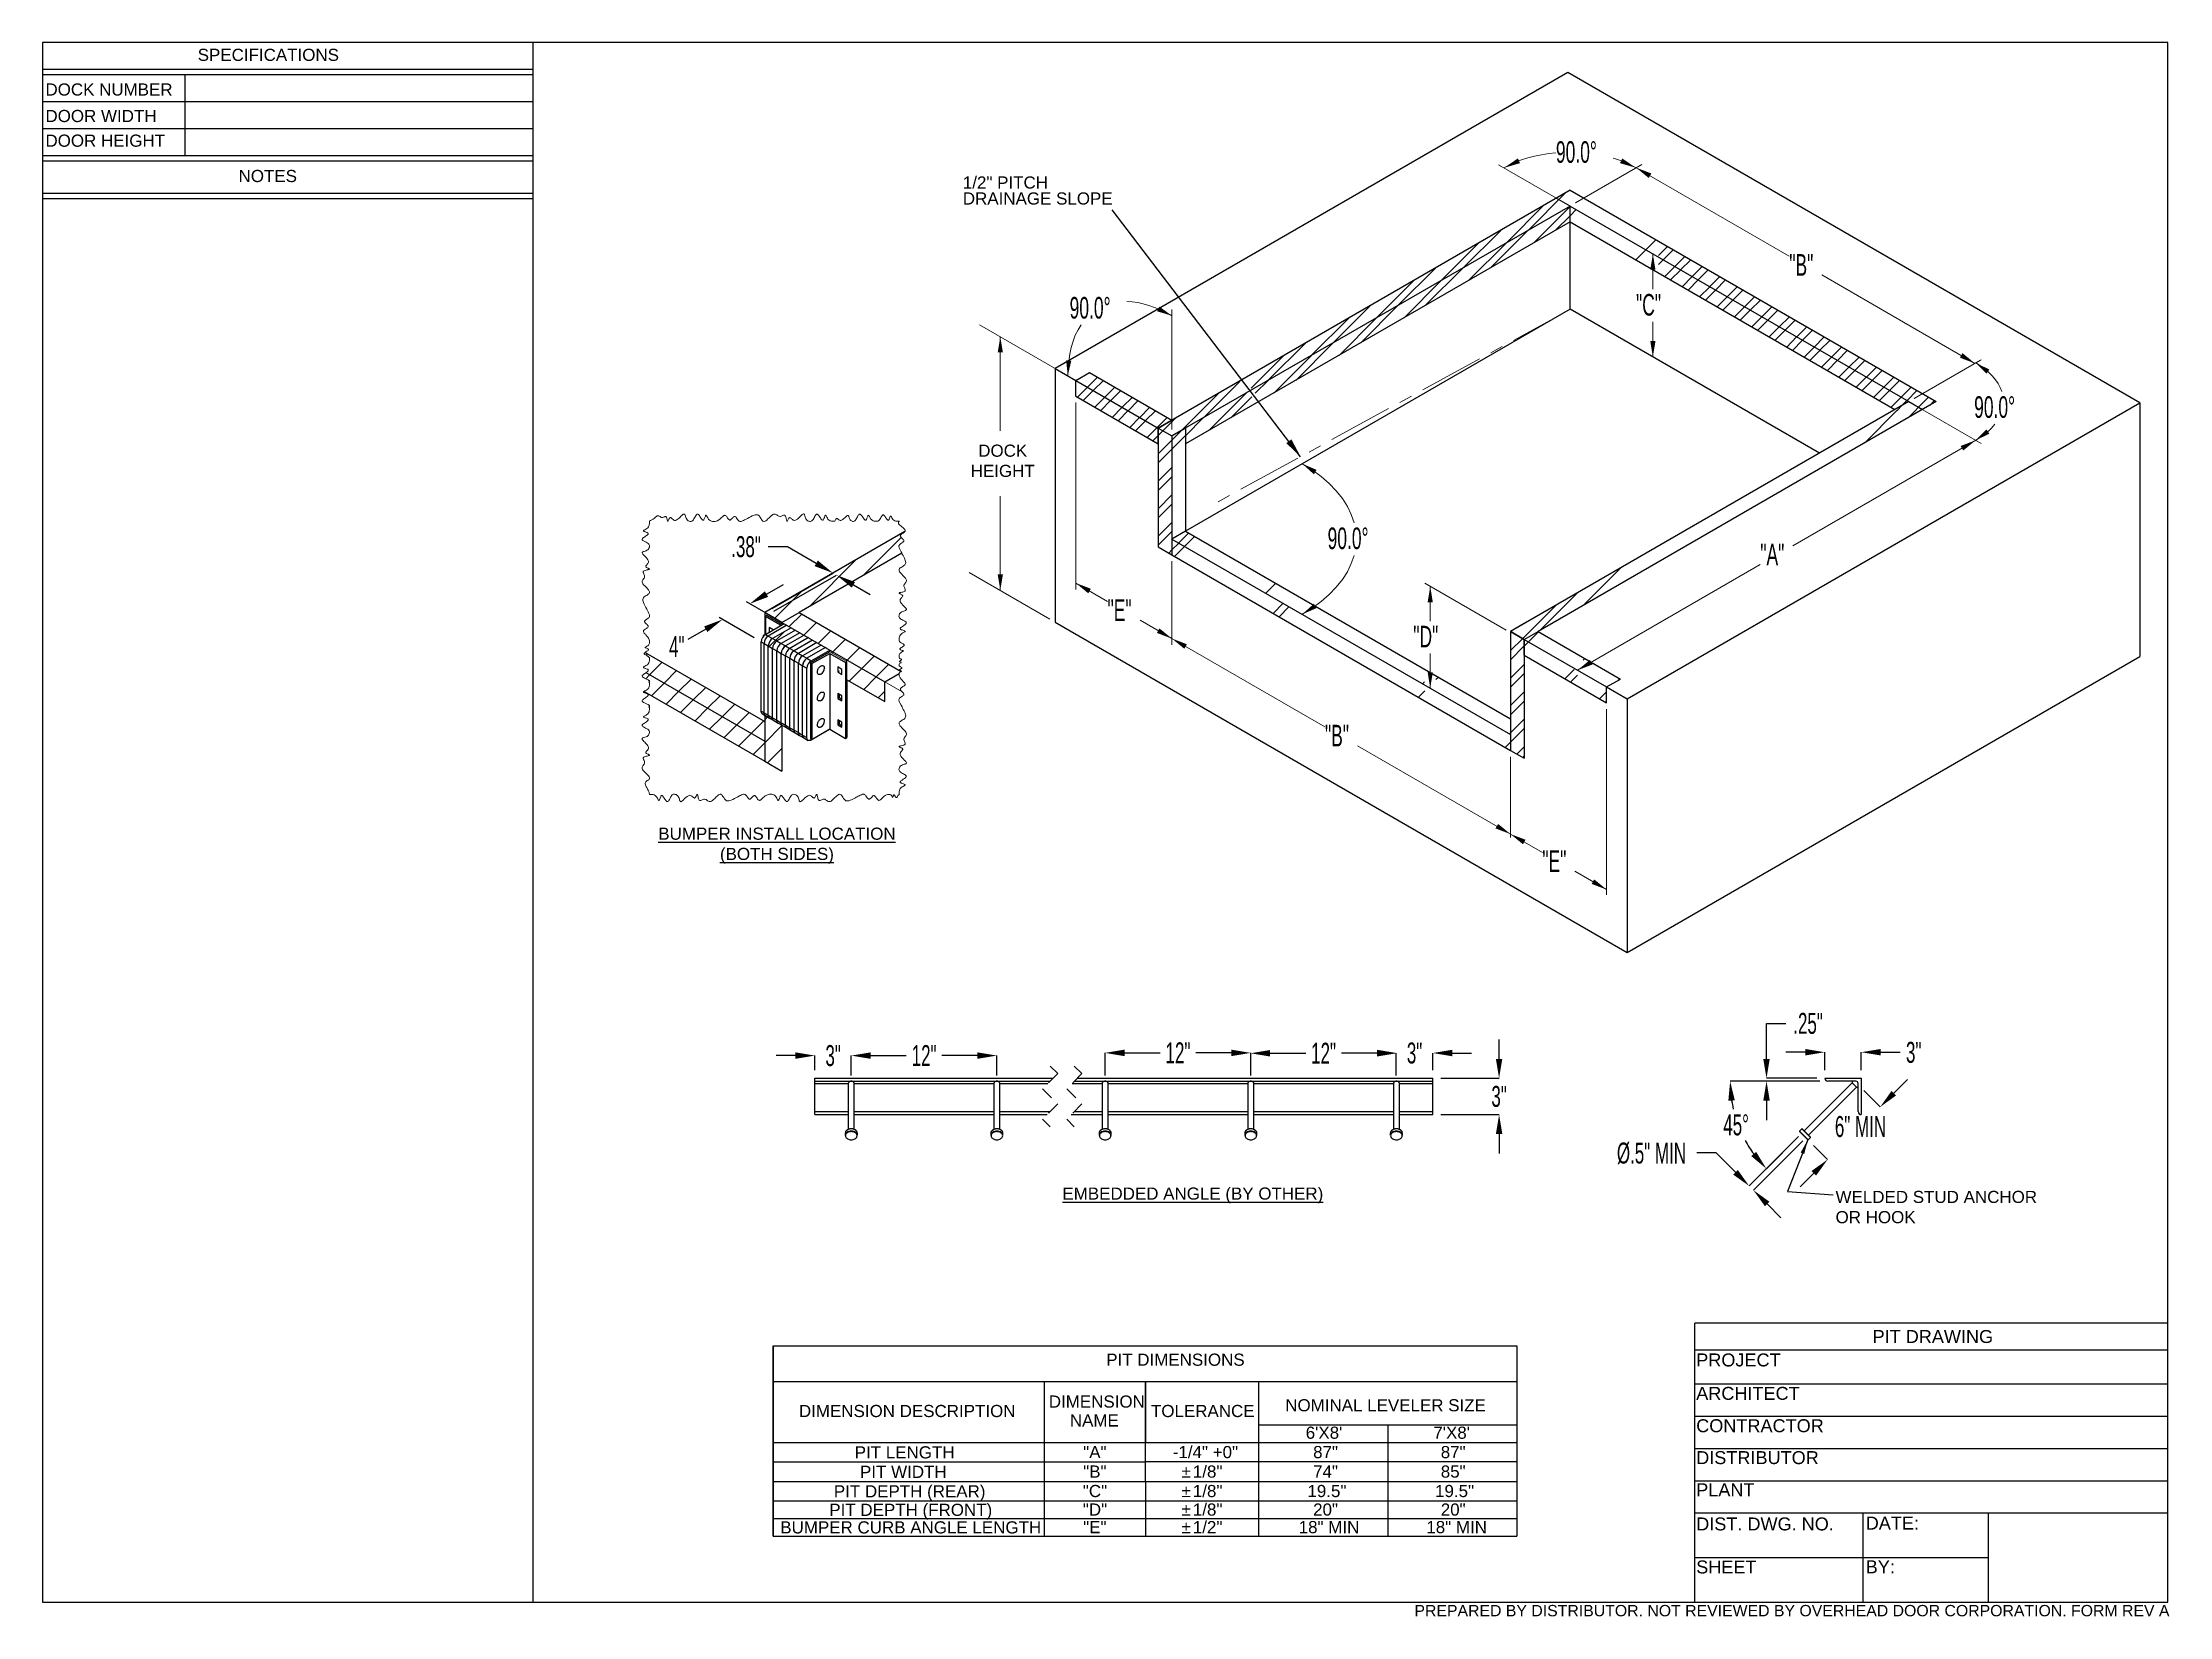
# Model space of a CAD drawing. Header units: inches. Extents: x 3.3 to 19.7, y 2 to 14.1.
import ezdxf
from ezdxf.enums import TextEntityAlignment as Align

# ---------------------------------------------------------------- set-up
doc = ezdxf.new("R2010")
doc.units = ezdxf.units.IN
doc.header["$MEASUREMENT"] = 0
doc.header["$PDSIZE"] = -1
doc.linetypes.add('CENTERX2', pattern=[0.8, 0.5, -0.1, 0.1, -0.1])
doc.linetypes.add('HIDDEN', pattern=[0.075, 0.05, -0.025])
doc.layers.add('OHD', color=7, linetype='Continuous')
doc.styles.add('Arial', font='arial.ttf', dxfattribs={"height": 0.09375})
doc.styles.add('SLDTEXTSTYLE0', font='TXT', dxfattribs={"width": 0.605})
doc.dimstyles.new('SLDDIMSTYLE0', dxfattribs={"dimtxt": 0.161784, "dimasz": 0.15, "dimexe": 0, "dimexo": 0.0625, "dimgap": 0.040446, "dimtad": 0, "dimtih": 1, "dimtoh": 1, "dimdec": 3, "dimlfac": 20, "dimrnd": 1e-09, "dimzin": 12, "dimdsep": 46, "dimtxsty": 'SLDTEXTSTYLE0', "dimsah": 1, "dimcen": 0.09, "dimadec": 0, "dimazin": 3, "dimtfac": 1, "dimtdec": 3, "dimtofl": 0, "dimtmove": 0, "dimatfit": 3, "dimfxl": 1, "dimfrac": 2, "dimtolj": 1, "dimtzin": 12, "dimarcsym": 0})
doc.dimstyles.new('SLDDIMSTYLE1', dxfattribs={"dimtxt": 0.161784, "dimasz": 0.15, "dimexe": 0, "dimexo": 0.0625, "dimgap": 0.040446, "dimtad": 0, "dimtih": 1, "dimtoh": 1, "dimdec": 4, "dimlfac": 20, "dimzin": 4, "dimdsep": 46, "dimtxsty": 'SLDTEXTSTYLE0', "dimsah": 1, "dimcen": 0.09, "dimadec": 1, "dimazin": 1, "dimtfac": 1, "dimtdec": 1, "dimtofl": 0, "dimtmove": 0, "dimatfit": 3, "dimfxl": 1, "dimfrac": 2, "dimtolj": 1, "dimtzin": 12, "dimarcsym": 0})
doc.dimstyles.new('SLDDIMSTYLE2', dxfattribs={"dimtxt": 0.18, "dimasz": 0.15, "dimexe": 0, "dimexo": 0.0625, "dimgap": 0, "dimtad": 0, "dimtih": 1, "dimtoh": 1, "dimdec": 0, "dimrnd": 1e-09, "dimzin": 0, "dimdsep": 46, "dimtxsty": 'Standard', "dimsah": 1, "dimcen": 0.09, "dimadec": 0, "dimazin": 0, "dimtfac": 0.15, "dimtdec": 0, "dimtofl": 0, "dimtmove": 0, "dimatfit": 3, "dimfxl": 1, "dimfrac": 2, "dimtolj": 1, "dimtzin": 0, "dimarcsym": 0})

msp = doc.modelspace()

# ---------------------------------------------------------------- texts
at = {"color": 2, "linetype": 'Continuous', "style": 'Arial'}
for s, p in [('SPECIFICATIONS', (4.5107659, 13.9814331)), ('DOCK NUMBER', (3.3344606, 13.7137276)), ('DOOR WIDTH', (3.3344606, 13.5090587)), ('DOOR HEIGHT', (3.3344606, 13.3184907)), ('NOTES', (4.8265666, 13.0455832))]:
    msp.add_text(s, height=0.09375, dxfattribs=at).set_placement(p)
at = {"style": 'Arial'}
for s, p in [('PROJECT', (16.0878638, 3.897075)), ('ARCHITECT', (16.0878638, 3.6389593)), ('CONTRACTOR', (16.0878638, 3.3889593)), ('DISTRIBUTOR', (16.0878638, 3.1425586)), ('PLANT', (16.0878638, 2.8939289)), ('DIST. DWG. NO.', (16.0878638, 2.6303098)), ('DATE:', (17.3975493, 2.6366523)), ('SHEET', (16.0878638, 2.2978321)), ('BY:', (17.3975493, 2.2990954))]:
    msp.add_text(s, height=0.1, dxfattribs=at).set_placement(p)
at = {"color": 2, "linetype": 'Continuous', "char_height": 0.09375, "attachment_point": 1, "style": 'Arial'}
for s, insert, width in [('1/2" PITCH', (10.4219851, 13.0889267), 1.733674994), ('DRAINAGE SLOPE', (10.4219851, 12.9656491), 1.733674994), ('\\A1;\\pxqc;DOCK\\PHEIGHT', (9.863186, 11.0176219), 1.733674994), ('\\pxqc;{\\LBUMPER INSTALL LOCATION (BOTH SIDES)}', (7.959263, 8.0590145), 2.053137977), ('{\\LEMBEDDED ANGLE (BY OTHER)}', (11.1912778, 5.279088), 2.176389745), ('WELDED STUD ANCHOR OR HOOK', (17.1643901, 5.2533231), 1.733674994), ('{PIT DIMENSIONS}', (11.52967, 3.9960626), 2.363102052), ('DIMENSION', (11.0860309, 3.6725395), 1.733674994), ('{NOMINAL LEVELER SIZE}', (12.9128274, 3.643918), 1.733674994), ('DIMENSION DESCRIPTION', (9.1555131, 3.5996228), 1.733674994), ('NAME', (11.2487768, 3.5267061), 1.733674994), ('TOLERANCE', (11.8753948, 3.5996228), 1.733674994), ('-1/4" +0"', (12.0439205, 3.2822231), 1.733674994), ("6'X8'", (13.0710348, 3.432072), 1.733674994), ("{7'X8'}", (14.0570679, 3.432072), 1.733674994), ('PIT LENGTH', (9.5867126, 3.2800481), 1.733674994), ('PIT WIDTH', (9.6278584, 3.1296872), 1.733674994), ('"A"', (11.3520682, 3.2822231), 1.733674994), ('"B"', (11.3520682, 3.1318622), 1.733674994), ('1/8"', (12.1989335, 3.1318622), 1.733674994), ('87"', (13.1282542, 3.2822231), 1.733674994), ('74"', (13.1282542, 3.1318622), 1.733674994), ('87"', (14.1142872, 3.2822231), 1.733674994), ('{85"}', (14.1142872, 3.1318622), 1.733674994), ('PIT DEPTH (REAR)', (9.4254496, 2.9793264), 1.733674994), ('"C"', (11.3492036, 2.9815013), 1.733674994), ('%%p', (12.1114335, 3.1318622), 1.733674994), ('%%p', (12.1114335, 2.9815013), 1.733674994), ('1/8"', (12.1989335, 2.9815013), 1.733674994), ('19.5"', (13.0841786, 2.9815013), 1.733674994), ('19.5"', (14.0702117, 2.9815013), 1.733674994), ('PIT DEPTH (FRONT)', (9.3903584, 2.8362991), 1.733674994), ('"D"', (11.3492036, 2.838474), 1.733674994), ('%%p', (12.1114335, 2.838474), 1.733674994), ('1/8"', (12.1989335, 2.838474), 1.733674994), ('20"', (13.1282542, 2.838474), 1.733674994), ('20"', (14.1142872, 2.838474), 1.733674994), ('BUMPER CURB ANGLE LENGTH', (9.0115902, 2.7006054), 2.047111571), ('"E"', (11.3520682, 2.7027803), 1.733674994), ('%%p', (12.1114335, 2.7027803), 1.733674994), ('1/2"', (12.1989335, 2.7027803), 1.733674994), ('18" MIN', (13.0167307, 2.7027803), 1.733674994), ('18" MIN', (14.0027638, 2.7027803), 1.733674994)]:
    msp.add_mtext(s, dxfattribs=dict(at, insert=insert, width=width))
at = {"color": 2, "linetype": 'Continuous', "char_height": 0.16178385, "attachment_point": 5, "style": 'SLDTEXTSTYLE0'}
for s, insert in [('\\A1;.38"', (8.7469892, 10.2281173)), ('\\A1;4"', (8.2121252, 9.4572009))]:
    msp.add_mtext(s, dxfattribs=dict(at, insert=insert))
at = {"color": 7, "linetype": 'Continuous', "lineweight": 18, "char_height": 0.16666667, "attachment_point": 1, "style": 'SLDTEXTSTYLE0'}
for s, insert in [('"B"', (13.2197499, 8.8530314)), ('"E"', (14.8990755, 7.8835837))]:
    msp.add_mtext(s, dxfattribs=dict(at, insert=insert))
at = {"layer": 'OHD', "style": 'Arial'}
for s, height, p in [('PIT DRAWING', 0.1, (17.9161381, 4.0779502)), ('PREPARED BY DISTRIBUTOR. NOT REVIEWED BY OVERHEAD DOOR CORPORATION. FORM REV A', 0.0875, (16.8276011, 1.9669422))]:
    msp.add_text(s, height=height, dxfattribs=at).set_placement(p, align=Align.CENTER)

# ---------------------------------------------------------------- blocks, each defined once
blk = doc.blocks.new('SW_HATCH_0')
at = {"color": 0, "linetype": 'Continuous', "lineweight": 0}
for p, q in [((0, 0), (-0.078, -0.078)), ((-0.166, -0.024), (-0.167, -0.026)), ((0.045, -0.026), (-0.033, -0.104)), ((0.134, -0.078), (0.057, -0.155)), ((0.179, -0.104), (0.102, -0.181)), ((0.269, -0.155), (0.191, -0.233)), ((0.314, -0.181), (0.236, -0.259)), ((0.403, -0.233), (0.326, -0.311)), ((0.448, -0.259), (0.371, -0.336)), ((0.538, -0.311), (0.46, -0.388))]:
    blk.add_line(p, q, dxfattribs=at)
blk = doc.blocks.new('SW_HATCH_1')
at = {"color": 0, "linetype": 'Continuous', "lineweight": 0}
for p, q in [((-0.09, 0.052), (-0.09, 0.051)), ((0, 0), (-0.078, -0.078)), ((0.045, -0.026), (-0.033, -0.104)), ((0.134, -0.078), (0.057, -0.155)), ((0.179, -0.104), (0.102, -0.181)), ((0.269, -0.155), (0.191, -0.233)), ((0.314, -0.181), (0.236, -0.259)), ((0.403, -0.233), (0.326, -0.311)), ((0.448, -0.259), (0.371, -0.336)), ((0.538, -0.311), (0.46, -0.388)), ((0.546, -0.373), (0.505, -0.414))]:
    blk.add_line(p, q, dxfattribs=at)
blk = doc.blocks.new('SW_HATCH_2')
at = {"color": 0, "linetype": 'Continuous', "lineweight": 0}
for p, q in [((2.676, 1.545), (2.387, 1.255)), ((2.509, 1.449), (2.219, 1.159)), ((2.007, 1.159), (1.718, 0.869)), ((2.175, 1.255), (1.885, 0.966)), ((1.506, 0.869), (1.216, 0.579)), ((1.673, 0.966), (1.383, 0.676)), ((1.171, 0.676), (0.881, 0.386)), ((1.004, 0.579), (0.714, 0.29)), ((0.669, 0.386), (0.379, 0.097)), ((0.502, 0.29), (0.248, 0.036)), ((0, 0), (-0.29, -0.29)), ((0.159, 0.088), (-0.122, -0.193)), ((0.22, 0.008), (0.212, 0)), ((-0.335, -0.193), (-0.434, -0.293))]:
    blk.add_line(p, q, dxfattribs=at)
blk = doc.blocks.new('SW_HATCH_3')
at = {"color": 0, "linetype": 'Continuous', "lineweight": 0}
for p, q in [((-0.07, 0.072), (-0.106, 0.035)), ((0, 0), (-0.106, -0.106)), ((0, -0.071), (-0.106, -0.177)), ((0, -0.212), (-0.106, -0.318)), ((0, -0.283), (-0.106, -0.389)), ((0, -0.424), (-0.106, -0.53)), ((0, -0.495), (-0.106, -0.601)), ((0, -0.636), (-0.106, -0.742)), ((0, -0.707), (-0.106, -0.813)), ((0, -0.849), (-0.024, -0.873))]:
    blk.add_line(p, q, dxfattribs=at)
blk = doc.blocks.new('SW_HATCH_4')
at = {"color": 0, "linetype": 'Continuous', "lineweight": 0}
for p, q in [((3.001, 1.728), (2.721, 1.448)), ((3.001, 1.657), (2.889, 1.545)), ((2.676, 1.545), (2.387, 1.255)), ((2.509, 1.449), (2.219, 1.159)), ((2.007, 1.159), (1.718, 0.869)), ((2.175, 1.255), (1.885, 0.966)), ((1.506, 0.869), (1.216, 0.579)), ((1.673, 0.966), (1.383, 0.676)), ((1.171, 0.676), (0.881, 0.386)), ((1.004, 0.579), (0.714, 0.29)), ((0.669, 0.386), (0.569, 0.286)), ((0.502, 0.29), (0.212, 0)), ((0.541, 0.258), (0.379, 0.097)), ((0, 0), (0, 0)), ((0.167, 0.097), (0.031, -0.04))]:
    blk.add_line(p, q, dxfattribs=at)
blk = doc.blocks.new('SW_HATCH_5')
at = {"color": 0, "linetype": 'Continuous', "lineweight": 0}
for p, q in [((0, 0), (-0.075, -0.075)), ((0.031, -0.04), (-0.075, -0.146))]:
    blk.add_line(p, q, dxfattribs=at)
blk = doc.blocks.new('SW_HATCH_6')
at = {"color": 0, "linetype": 'Continuous', "lineweight": 0}
for p, q in [((0, -0.636), (-0.053, -0.689)), ((0, -0.707), (-0.008, -0.715))]:
    blk.add_line(p, q, dxfattribs=at)
blk = doc.blocks.new('SW_HATCH_7')
at = {"color": 0, "linetype": 'Continuous', "lineweight": 0}
for p, q in [((0, 0), (-0.053, -0.053)), ((0.045, -0.026), (0.023, -0.047))]:
    blk.add_line(p, q, dxfattribs=at)
blk = doc.blocks.new('SW_HATCH_8')
at = {"color": 0, "linetype": 'Continuous', "lineweight": 0}
for p, q in [((0.583, -0.336), (0.505, -0.414)), ((0.672, -0.388), (0.604, -0.457)), ((0.717, -0.414), (0.64, -0.492)), ((0.807, -0.466), (0.729, -0.543)), ((0.852, -0.492), (0.774, -0.569)), ((0.941, -0.543), (0.864, -0.621)), ((0.986, -0.569), (0.909, -0.647)), ((1.076, -0.621), (0.998, -0.699)), ((1.121, -0.647), (1.043, -0.725)), ((1.21, -0.699), (1.133, -0.776)), ((1.255, -0.725), (1.178, -0.802)), ((1.345, -0.776), (1.267, -0.854)), ((1.39, -0.802), (1.312, -0.88)), ((1.479, -0.854), (1.402, -0.932)), ((1.524, -0.88), (1.447, -0.958)), ((1.614, -0.932), (1.536, -1.009)), ((1.659, -0.958), (1.581, -1.035)), ((1.748, -1.009), (1.671, -1.087)), ((1.793, -1.035), (1.716, -1.113)), ((1.883, -1.087), (1.805, -1.165)), ((1.928, -1.113), (1.85, -1.19)), ((2.017, -1.165), (1.94, -1.242)), ((2.062, -1.19), (1.985, -1.268)), ((2.152, -1.242), (2.074, -1.32)), ((2.197, -1.268), (2.119, -1.346)), ((2.286, -1.32), (2.209, -1.398)), ((2.331, -1.346), (2.254, -1.423)), ((2.421, -1.398), (2.343, -1.475)), ((2.466, -1.423), (2.388, -1.501)), ((2.555, -1.475), (2.478, -1.553)), ((2.6, -1.501), (2.523, -1.579)), ((2.69, -1.553), (2.656, -1.586)), ((2.735, -1.579), (2.727, -1.586))]:
    blk.add_line(p, q, dxfattribs=at)
blk = doc.blocks.new('SW_HATCH_9')
at = {"color": 0, "linetype": 'Continuous', "lineweight": 0}
for p, q in [((0, 0), (-0.12, -0.12)), ((0.071, 0), (0.042, -0.029))]:
    blk.add_line(p, q, dxfattribs=at)
blk = doc.blocks.new('SW_HATCH_10')
at = {"color": 0, "linetype": 'Continuous', "lineweight": 0}
for p, q in [((0, 0), (-0.003, -0.003)), ((0.045, -0.026), (-0.003, -0.074)), ((0.583, -0.336), (0.505, -0.414)), ((0.717, -0.414), (0.681, -0.45)), ((0.807, -0.466), (0.729, -0.543)), ((0.852, -0.492), (0.774, -0.569)), ((0.941, -0.543), (0.864, -0.621)), ((0.986, -0.569), (0.909, -0.647)), ((1.076, -0.621), (0.998, -0.699)), ((1.121, -0.647), (1.043, -0.725)), ((1.21, -0.699), (1.133, -0.776)), ((1.255, -0.725), (1.178, -0.802)), ((1.345, -0.776), (1.267, -0.854)), ((1.39, -0.802), (1.312, -0.88)), ((1.479, -0.854), (1.402, -0.932)), ((1.524, -0.88), (1.447, -0.958)), ((1.614, -0.932), (1.536, -1.009)), ((1.659, -0.958), (1.581, -1.035)), ((1.748, -1.009), (1.671, -1.087)), ((1.793, -1.035), (1.716, -1.113)), ((1.883, -1.087), (1.805, -1.165)), ((1.928, -1.113), (1.85, -1.19)), ((2.017, -1.165), (1.94, -1.242)), ((2.062, -1.19), (1.985, -1.268)), ((2.152, -1.242), (2.074, -1.32)), ((2.197, -1.268), (2.119, -1.346)), ((2.286, -1.32), (2.209, -1.398)), ((2.331, -1.346), (2.254, -1.423)), ((2.421, -1.398), (2.343, -1.475)), ((2.466, -1.423), (2.388, -1.501)), ((2.555, -1.475), (2.478, -1.553)), ((2.6, -1.501), (2.564, -1.537))]:
    blk.add_line(p, q, dxfattribs=at)
blk = doc.blocks.new('SW_HATCH_11')
at = {"color": 0, "linetype": 'Continuous', "lineweight": 0}
for p, q in [((-0.05, 0.092), (-0.091, 0.05)), ((0, 0), (-0.001, -0.001))]:
    blk.add_line(p, q, dxfattribs=at)
blk = doc.blocks.new('SW_HATCH_12')
at = {"color": 0, "linetype": 'Continuous', "lineweight": 0}
for p, q in [((-0.09, 0.052), (-0.094, 0.048)), ((0, 0), (-0.094, -0.094)), ((0.012, -0.058), (-0.094, -0.164)), ((0.012, -0.2), (-0.094, -0.306)), ((0.012, -0.271), (-0.094, -0.377)), ((0.012, -0.412), (-0.094, -0.518)), ((0.012, -0.483), (-0.094, -0.589)), ((0.012, -0.624), (-0.024, -0.66))]:
    blk.add_line(p, q, dxfattribs=at)
blk = doc.blocks.new('SW_HATCH_13')
at = {"color": 0, "linetype": 'Continuous', "lineweight": 0}
for p, q in [((-0.09, 0.052), (-0.122, 0.019)), ((0.263, -0.161), (0.191, -0.233)), ((0.289, -0.206), (0.236, -0.259)), ((0.514, -0.334), (0.46, -0.388)), ((0.514, -0.405), (0.505, -0.414))]:
    blk.add_line(p, q, dxfattribs=at)
blk = doc.blocks.new('SW_HATCH_14')
at = {"color": 0, "linetype": 'Continuous', "lineweight": 0}
for p, q in [((-0.09, 0.052), (-0.167, -0.026)), ((0.269, -0.155), (0.256, -0.168)), ((0.538, -0.311), (0.525, -0.323))]:
    blk.add_line(p, q, dxfattribs=at)
blk = doc.blocks.new('SW_HATCH_15')
at = {"color": 0, "linetype": 'Continuous', "lineweight": 0}
for p, q in [((0, 0), (-0.025, -0.025)), ((0.045, -0.026), (-0.025, -0.096)), ((0.672, -0.388), (0.595, -0.466)), ((1.82, -1.15), (1.805, -1.165)), ((1.928, -1.113), (1.908, -1.132)), ((2.485, -1.545), (2.478, -1.553))]:
    blk.add_line(p, q, dxfattribs=at)
blk = doc.blocks.new('SW_HATCH_16')
at = {"color": 0, "linetype": 'Continuous', "lineweight": 0}
for p, q in [((-0.111, 0.03), (-0.167, -0.026)), ((0.672, -0.388), (0.595, -0.466)), ((0.717, -0.414), (0.64, -0.492)), ((1.765, -1.063), (1.716, -1.113)), ((2.428, -1.461), (2.388, -1.501))]:
    blk.add_line(p, q, dxfattribs=at)
blk = doc.blocks.new('SW_HATCH_17')
at = {"color": 0, "linetype": 'Continuous', "lineweight": 0}
for p, q in [((2.635, 1.504), (2.387, 1.255)), ((2.725, 1.452), (2.721, 1.449)), ((0.502, 0.29), (0.212, 0)), ((0, 0), (-0.256, -0.256)), ((0.167, 0.097), (-0.122, -0.193)), ((-0.335, -0.193), (-0.346, -0.204))]:
    blk.add_line(p, q, dxfattribs=at)
blk = doc.blocks.new('SW_HATCH_18')
at = {"color": 0, "linetype": 'Continuous', "lineweight": 0}
for p, q in [((0, 0.141), (-0.106, 0.035)), ((0, 0), (-0.057, -0.057)), ((0, -0.071), (-0.012, -0.083))]:
    blk.add_line(p, q, dxfattribs=at)
blk = doc.blocks.new('SW_HATCH_19')
at = {"color": 0, "linetype": 'Continuous', "lineweight": 0}
blk.add_line((0, 0), (-0.07, -0.07), dxfattribs=at)
blk = doc.blocks.new('_D')
at = {"color": 7, "linetype": 'Continuous', "lineweight": 0, "transparency": 16777216}
for p, q in [((17.772, 11.325), (18.289, 11.026)), ((18.247, 11.051), (16.835, 10.236)), ((15.171, 9.275), (16.583, 10.091))]:
    blk.add_line(p, q, dxfattribs=at)
at = {"color": 7, "linetype": 'Continuous', "lineweight": 18, "transparency": 16777216}
for points in [[(18.247, 11.051), (18.131, 11.007), (18.151, 10.972)], [(15.171, 9.275), (15.287, 9.319), (15.267, 9.354)]]:
    blk.add_solid(points, dxfattribs=at)
at = {"color": 7, "linetype": 'Continuous', "lineweight": 18, "transparency": 16777216, "insert": (16.583, 10.252), "char_height": 0.1667, "attachment_point": 1, "style": 'SLDTEXTSTYLE0'}
blk.add_mtext('"A"', dxfattribs=at)
blk = doc.blocks.new('_D_1')
at = {"color": 7, "linetype": 'Continuous', "lineweight": 0, "transparency": 16777216}
for p, q in [((15.156, 12.885), (15.667, 13.18)), ((15.625, 13.156), (16.807, 12.473)), ((18.241, 11.645), (17.059, 12.328)), ((17.772, 11.374), (18.284, 11.67))]:
    blk.add_line(p, q, dxfattribs=at)
at = {"color": 7, "linetype": 'Continuous', "lineweight": 18, "transparency": 16777216}
for points in [[(15.625, 13.156), (15.721, 13.077), (15.741, 13.112)], [(18.241, 11.645), (18.145, 11.724), (18.125, 11.689)]]:
    blk.add_solid(points, dxfattribs=at)
at = {"color": 7, "linetype": 'Continuous', "lineweight": 18, "transparency": 16777216, "insert": (16.807, 12.489), "char_height": 0.1667, "attachment_point": 1, "style": 'SLDTEXTSTYLE0'}
blk.add_mtext('"B"', dxfattribs=at)
blk = doc.blocks.new('_D_2')
at = {"color": 7, "linetype": 'Continuous', "lineweight": 0, "transparency": 16777216}
for p, q in [((15.753, 12.491), (15.753, 12.218)), ((15.753, 11.694), (15.753, 11.967))]:
    blk.add_line(p, q, dxfattribs=at)
at = {"color": 7, "linetype": 'Continuous', "lineweight": 18, "transparency": 16777216}
for points in [[(15.753, 12.491), (15.733, 12.368), (15.773, 12.368)], [(15.753, 11.694), (15.773, 11.817), (15.733, 11.817)]]:
    blk.add_solid(points, dxfattribs=at)
at = {"color": 7, "linetype": 'Continuous', "lineweight": 18, "transparency": 16777216, "insert": (15.623, 12.181), "char_height": 0.1667, "attachment_point": 1, "style": 'SLDTEXTSTYLE0'}
blk.add_mtext('"C"', dxfattribs=at)
blk = doc.blocks.new('_D_3')
at = {"color": 7, "linetype": 'Continuous', "lineweight": 0, "transparency": 16777216}
for p, q in [((15.071, 12.885), (14.56, 13.179)), ((15.156, 12.885), (15.666, 13.179))]:
    blk.add_line(p, q, dxfattribs=at)
at = {"color": 7, "linetype": 'Continuous', "lineweight": 18, "transparency": 16777216, "flags": 128}
for points in [[(15.004, 13.272), (14.948, 13.266), (14.893, 13.257), (14.839, 13.246), (14.787, 13.232), (14.737, 13.216), (14.689, 13.198), (14.644, 13.177), (14.602, 13.155)], [(15.624, 13.155), (15.604, 13.166), (15.584, 13.177), (15.562, 13.187), (15.541, 13.196), (15.518, 13.205), (15.495, 13.214), (15.472, 13.222), (15.447, 13.23)]]:
    blk.add_lwpolyline(points, dxfattribs=at)
at = {"color": 7, "linetype": 'Continuous', "lineweight": 18, "transparency": 16777216}
for points in [[(14.602, 13.155), (14.727, 13.192), (14.71, 13.228)], [(15.624, 13.155), (15.516, 13.228), (15.499, 13.192)]]:
    blk.add_solid(points, dxfattribs=at)
at = {"color": 7, "linetype": 'Continuous', "lineweight": 18, "transparency": 16777216, "insert": (15.004, 13.361), "char_height": 0.1667, "attachment_point": 1, "style": 'SLDTEXTSTYLE0'}
blk.add_mtext('90.0°', dxfattribs=at)
blk = doc.blocks.new('_D_4')
at = {"color": 7, "linetype": 'Continuous', "lineweight": 0, "transparency": 16777216}
for p, q in [((17.772, 11.374), (18.289, 11.673)), ((17.772, 11.325), (18.289, 11.027))]:
    blk.add_line(p, q, dxfattribs=at)
at = {"color": 7, "linetype": 'Continuous', "lineweight": 18, "transparency": 16777216, "flags": 128}
for points in [[(18.448, 11.428), (18.436, 11.459), (18.42, 11.489), (18.4, 11.518), (18.376, 11.547), (18.349, 11.574), (18.318, 11.6), (18.284, 11.625), (18.247, 11.648)], [(18.247, 11.051), (18.269, 11.065), (18.291, 11.079), (18.312, 11.094), (18.331, 11.11), (18.349, 11.125), (18.366, 11.142), (18.382, 11.159), (18.396, 11.176)]]:
    blk.add_lwpolyline(points, dxfattribs=at)
at = {"color": 7, "linetype": 'Continuous', "lineweight": 18, "transparency": 16777216}
for points in [[(18.247, 11.648), (18.33, 11.565), (18.353, 11.598)], [(18.247, 11.051), (18.353, 11.102), (18.33, 11.135)]]:
    blk.add_solid(points, dxfattribs=at)
at = {"color": 7, "linetype": 'Continuous', "lineweight": 18, "transparency": 16777216, "insert": (18.235, 11.391), "char_height": 0.1667, "attachment_point": 1, "style": 'SLDTEXTSTYLE0'}
blk.add_mtext('90.0°', dxfattribs=at)
blk = doc.blocks.new('_D_5')
at = {"color": 7, "linetype": 'Continuous', "lineweight": 0, "transparency": 16777216}
for p, q in [((12.037, 11.133), (12.037, 12.062)), ((11.252, 11.538), (11.191, 11.573))]:
    blk.add_line(p, q, dxfattribs=at)
at = {"color": 7, "linetype": 'Continuous', "lineweight": 18, "transparency": 16777216, "flags": 128}
for points in [[(12.037, 12.013), (11.992, 12.037), (11.948, 12.059), (11.903, 12.077), (11.859, 12.093), (11.816, 12.105), (11.773, 12.114), (11.731, 12.12), (11.69, 12.122)], [(11.336, 11.943), (11.312, 11.904), (11.291, 11.862), (11.274, 11.817), (11.259, 11.768), (11.248, 11.717), (11.24, 11.663), (11.235, 11.607), (11.233, 11.549)]]:
    blk.add_lwpolyline(points, dxfattribs=at)
at = {"color": 7, "linetype": 'Continuous', "lineweight": 18, "transparency": 16777216}
for points in [[(12.037, 12.013), (11.94, 12.084), (11.922, 12.048)], [(11.233, 11.549), (11.26, 11.666), (11.22, 11.668)]]:
    blk.add_solid(points, dxfattribs=at)
at = {"color": 7, "linetype": 'Continuous', "lineweight": 18, "transparency": 16777216, "insert": (11.247, 12.158), "char_height": 0.1667, "attachment_point": 1, "style": 'SLDTEXTSTYLE0'}
blk.add_mtext('90.0°', dxfattribs=at)
blk = doc.blocks.new('_D_6')
at = {"color": 7, "linetype": 'Continuous', "lineweight": 0, "transparency": 16777216}
for p, q in [((14.62, 9.583), (13.99, 9.947)), ((14.033, 9.922), (14.033, 9.655)), ((14.033, 9.136), (14.033, 9.403))]:
    blk.add_line(p, q, dxfattribs=at)
at = {"color": 7, "linetype": 'Continuous', "lineweight": 18, "transparency": 16777216}
for points in [[(14.033, 9.922), (14.013, 9.8), (14.053, 9.8)], [(14.033, 9.136), (14.053, 9.259), (14.013, 9.259)]]:
    blk.add_solid(points, dxfattribs=at)
at = {"color": 7, "linetype": 'Continuous', "lineweight": 18, "transparency": 16777216, "insert": (13.902, 9.618), "char_height": 0.1667, "attachment_point": 1, "style": 'SLDTEXTSTYLE0'}
blk.add_mtext('"D"', dxfattribs=at)
blk = doc.blocks.new('_D_9')
at = {"color": 7, "linetype": 'Continuous', "lineweight": 18, "transparency": 16777216, "flags": 128}
for points in [[(13.445, 10.414), (13.423, 10.478), (13.393, 10.54), (13.354, 10.601), (13.307, 10.66), (13.252, 10.717), (13.19, 10.771), (13.12, 10.822), (13.044, 10.87)], [(13.044, 9.707), (13.12, 9.755), (13.19, 9.806), (13.252, 9.86), (13.307, 9.916), (13.354, 9.975), (13.393, 10.036), (13.423, 10.099), (13.445, 10.162)]]:
    blk.add_lwpolyline(points, dxfattribs=at)
at = {"color": 7, "linetype": 'Continuous', "lineweight": 18, "transparency": 16777216}
for points in [[(13.044, 10.87), (13.134, 10.788), (13.155, 10.822)], [(13.044, 9.707), (13.155, 9.755), (13.134, 9.788)]]:
    blk.add_solid(points, dxfattribs=at)
at = {"color": 7, "linetype": 'Continuous', "lineweight": 18, "transparency": 16777216, "insert": (13.24, 10.377), "char_height": 0.1667, "attachment_point": 1, "style": 'SLDTEXTSTYLE0'}
blk.add_mtext('90.0°', dxfattribs=at)
blk = doc.blocks.new('_D_11')
at = {"color": 7, "linetype": 'Continuous', "lineweight": 0, "transparency": 16777216}
for p, q in [((11.295, 11.342), (11.295, 9.899)), ((12.037, 10.117), (12.037, 9.47)), ((11.295, 9.948), (11.54, 9.806)), ((12.037, 9.519), (11.792, 9.661))]:
    blk.add_line(p, q, dxfattribs=at)
at = {"color": 7, "linetype": 'Continuous', "lineweight": 18, "transparency": 16777216}
for points in [[(11.295, 9.948), (11.391, 9.869), (11.411, 9.904)], [(12.037, 9.519), (11.941, 9.598), (11.921, 9.563)]]:
    blk.add_solid(points, dxfattribs=at)
at = {"color": 7, "linetype": 'Continuous', "lineweight": 18, "transparency": 16777216, "insert": (11.54, 9.822), "char_height": 0.1667, "attachment_point": 1, "style": 'SLDTEXTSTYLE0'}
blk.add_mtext('"E"', dxfattribs=at)
blk = doc.blocks.new('*D66')
at = {"color": 0, "linetype": 'Continuous', "lineweight": -2, "transparency": 16777216}
for p, q in [((16.878, 5.672), (16.497, 5.291)), ((16.912, 5.639), (16.53, 5.258)), ((16.242, 5.546), (16.092, 5.546)), ((16.391, 5.397), (16.242, 5.546)), ((16.636, 5.152), (16.742, 5.046))]:
    blk.add_line(p, q, dxfattribs=at)
at = {"color": 0, "linetype": 'Continuous', "transparency": 16777216}
for points in [[(16.409, 5.415), (16.373, 5.379), (16.497, 5.291)], [(16.654, 5.169), (16.619, 5.134), (16.53, 5.258)]]:
    blk.add_solid(points, dxfattribs=at)
at = {"layer": 'DEFPOINTS', "color": 0, "linetype": 'Continuous', "transparency": 16777216}
for p in [(16.923, 5.717), (16.956, 5.683), (16.497, 5.291)]:
    blk.add_point(p, dxfattribs=at)
at = {"color": 0, "linetype": 'Continuous', "transparency": 16777216, "insert": (15.742, 5.626), "char_height": 0.16178, "attachment_point": 2, "style": 'SLDTEXTSTYLE0'}
blk.add_mtext('\\A1;%%C.5" MIN    ', dxfattribs=at)
blk = doc.blocks.new('*D67')
at = {"color": 0, "linetype": 'Continuous', "lineweight": -2, "transparency": 16777216}
for p, q in [((9.129, 6.298), (8.979, 6.298)), ((9.279, 6.186), (9.279, 6.298)), ((9.56, 6.145), (9.56, 6.298)), ((9.71, 6.298), (9.86, 6.298))]:
    blk.add_line(p, q, dxfattribs=at)
at = {"color": 0, "linetype": 'Continuous', "transparency": 16777216}
for points in [[(9.129, 6.323), (9.129, 6.273), (9.279, 6.298)], [(9.71, 6.323), (9.71, 6.273), (9.56, 6.298)]]:
    blk.add_solid(points, dxfattribs=at)
at = {"layer": 'DEFPOINTS', "color": 0, "linetype": 'Continuous', "transparency": 16777216}
for p in [(9.279, 6.298), (9.279, 6.123), (9.56, 6.082)]:
    blk.add_point(p, dxfattribs=at)
at = {"color": 0, "linetype": 'Continuous', "transparency": 16777216, "insert": (9.42, 6.379), "char_height": 0.1618, "attachment_point": 2, "style": 'SLDTEXTSTYLE0'}
blk.add_mtext('\\A1;3"', dxfattribs=at)
blk = doc.blocks.new('*D68')
at = {"color": 0, "linetype": 'Continuous', "lineweight": -2, "transparency": 16777216}
for p, q in [((9.56, 6.145), (9.56, 6.298)), ((9.71, 6.298), (9.984, 6.298)), ((10.535, 6.298), (10.261, 6.298)), ((10.685, 6.145), (10.685, 6.298))]:
    blk.add_line(p, q, dxfattribs=at)
at = {"color": 0, "linetype": 'Continuous', "transparency": 16777216}
for points in [[(9.71, 6.323), (9.71, 6.273), (9.56, 6.298)], [(10.535, 6.323), (10.535, 6.273), (10.685, 6.298)]]:
    blk.add_solid(points, dxfattribs=at)
at = {"layer": 'DEFPOINTS', "color": 0, "linetype": 'Continuous', "transparency": 16777216}
for p in [(10.685, 6.298), (9.56, 6.082), (10.685, 6.082)]:
    blk.add_point(p, dxfattribs=at)
at = {"color": 0, "linetype": 'Continuous', "transparency": 16777216, "insert": (10.123, 6.379), "char_height": 0.1618, "attachment_point": 2, "style": 'SLDTEXTSTYLE0'}
blk.add_mtext('\\A1;12"', dxfattribs=at)
blk = doc.blocks.new('*D69')
at = {"color": 0, "linetype": 'Continuous', "lineweight": -2, "transparency": 16777216}
for p, q in [((11.521, 6.145), (11.521, 6.319)), ((11.671, 6.319), (11.946, 6.319)), ((12.496, 6.319), (12.222, 6.319)), ((12.646, 6.145), (12.646, 6.319))]:
    blk.add_line(p, q, dxfattribs=at)
at = {"color": 0, "linetype": 'Continuous', "transparency": 16777216}
for points in [[(11.671, 6.344), (11.671, 6.294), (11.521, 6.319)], [(12.496, 6.344), (12.496, 6.294), (12.646, 6.319)]]:
    blk.add_solid(points, dxfattribs=at)
at = {"layer": 'DEFPOINTS', "color": 0, "linetype": 'Continuous', "transparency": 16777216}
for p in [(12.646, 6.319), (11.521, 6.082), (12.646, 6.082)]:
    blk.add_point(p, dxfattribs=at)
at = {"color": 0, "linetype": 'Continuous', "transparency": 16777216, "insert": (12.084, 6.4), "char_height": 0.1618, "attachment_point": 2, "style": 'SLDTEXTSTYLE0'}
blk.add_mtext('\\A1;12"', dxfattribs=at)
blk = doc.blocks.new('*D70')
at = {"color": 0, "linetype": 'Continuous', "lineweight": -2, "transparency": 16777216}
for p, q in [((12.646, 6.145), (12.646, 6.316)), ((12.796, 6.316), (13.071, 6.316)), ((13.621, 6.316), (13.347, 6.316)), ((13.771, 6.145), (13.771, 6.316))]:
    blk.add_line(p, q, dxfattribs=at)
at = {"color": 0, "linetype": 'Continuous', "transparency": 16777216}
for points in [[(12.796, 6.341), (12.796, 6.291), (12.646, 6.316)], [(13.621, 6.341), (13.621, 6.291), (13.771, 6.316)]]:
    blk.add_solid(points, dxfattribs=at)
at = {"layer": 'DEFPOINTS', "color": 0, "linetype": 'Continuous', "transparency": 16777216}
for p in [(12.646, 6.316), (12.646, 6.082), (13.771, 6.082)]:
    blk.add_point(p, dxfattribs=at)
at = {"color": 0, "linetype": 'Continuous', "transparency": 16777216, "insert": (13.209, 6.397), "char_height": 0.1618, "attachment_point": 2, "style": 'SLDTEXTSTYLE0'}
blk.add_mtext('\\A1;12"', dxfattribs=at)
blk = doc.blocks.new('*D71')
at = {"color": 0, "linetype": 'Continuous', "lineweight": -2, "transparency": 16777216}
for p, q in [((13.621, 6.318), (13.471, 6.318)), ((13.771, 6.145), (13.771, 6.318)), ((14.053, 6.186), (14.053, 6.318)), ((14.203, 6.318), (14.353, 6.318))]:
    blk.add_line(p, q, dxfattribs=at)
at = {"color": 0, "linetype": 'Continuous', "transparency": 16777216}
for points in [[(13.621, 6.343), (13.621, 6.293), (13.771, 6.318)], [(14.203, 6.343), (14.203, 6.293), (14.053, 6.318)]]:
    blk.add_solid(points, dxfattribs=at)
at = {"layer": 'DEFPOINTS', "color": 0, "linetype": 'Continuous', "transparency": 16777216}
for p in [(14.053, 6.318), (13.771, 6.082), (14.053, 6.123)]:
    blk.add_point(p, dxfattribs=at)
at = {"color": 0, "linetype": 'Continuous', "transparency": 16777216, "insert": (13.912, 6.399), "char_height": 0.1618, "attachment_point": 2, "style": 'SLDTEXTSTYLE0'}
blk.add_mtext('\\A1;3"', dxfattribs=at)
blk = doc.blocks.new('*D72')
at = {"color": 0, "linetype": 'Continuous', "lineweight": -2, "transparency": 16777216}
for p, q in [((17.042, 6.1), (16.35, 6.1)), ((16.878, 5.672), (16.63, 5.424))]:
    blk.add_line(p, q, dxfattribs=at)
for start, end in [(188.9946, 193.0117), (208.6114, 216.0054)]:
    blk.add_arc((17.306, 6.1), 0.956, start, end, dxfattribs=at)
at = {"color": 0, "linetype": 'Continuous', "transparency": 16777216}
for points in [[(16.336, 5.949), (16.386, 5.952), (16.35, 6.1)], [(16.551, 5.554), (16.513, 5.522), (16.63, 5.424)]]:
    blk.add_solid(points, dxfattribs=at)
at = {"layer": 'DEFPOINTS', "color": 0, "linetype": 'Continuous', "transparency": 16777216}
for p in [(17.105, 6.1), (17.293, 6.087), (17.322, 6.1), (16.478, 5.622), (16.923, 5.717)]:
    blk.add_point(p, dxfattribs=at)
at = {"color": 0, "linetype": 'Continuous', "transparency": 16777216, "insert": (16.297, 5.844), "char_height": 0.1618, "attachment_point": 1, "style": 'SLDTEXTSTYLE0'}
blk.add_mtext('\\A1;45°', dxfattribs=at)
blk = doc.blocks.new('*D73')
at = {"color": 0, "linetype": 'Continuous', "lineweight": -2, "transparency": 16777216}
for p, q in [((16.931, 6.324), (16.781, 6.324)), ((17.081, 6.186), (17.081, 6.324)), ((17.363, 6.186), (17.363, 6.324)), ((17.513, 6.324), (17.663, 6.324))]:
    blk.add_line(p, q, dxfattribs=at)
at = {"color": 0, "linetype": 'Continuous', "transparency": 16777216}
for points in [[(16.931, 6.349), (16.931, 6.299), (17.081, 6.324)], [(17.513, 6.349), (17.513, 6.299), (17.363, 6.324)]]:
    blk.add_solid(points, dxfattribs=at)
at = {"layer": 'DEFPOINTS', "color": 0, "linetype": 'Continuous', "transparency": 16777216}
for p in [(17.363, 6.324), (17.081, 6.123), (17.363, 6.123)]:
    blk.add_point(p, dxfattribs=at)
at = {"color": 0, "linetype": 'Continuous', "transparency": 16777216, "insert": (17.768, 6.404), "char_height": 0.1618, "attachment_point": 2, "style": 'SLDTEXTSTYLE0'}
blk.add_mtext('\\A1;3"', dxfattribs=at)
blk = doc.blocks.new('*D74')
at = {"color": 0, "linetype": 'Continuous', "lineweight": -2, "transparency": 16777216}
for p, q in [((14.565, 6.273), (14.565, 6.423)), ((14.115, 6.123), (14.565, 6.123)), ((14.115, 5.842), (14.565, 5.842)), ((14.565, 5.692), (14.565, 5.542))]:
    blk.add_line(p, q, dxfattribs=at)
at = {"color": 0, "linetype": 'Continuous', "transparency": 16777216}
for points in [[(14.54, 6.273), (14.59, 6.273), (14.565, 6.123)], [(14.54, 5.692), (14.59, 5.692), (14.565, 5.842)]]:
    blk.add_solid(points, dxfattribs=at)
at = {"layer": 'DEFPOINTS', "color": 0, "linetype": 'Continuous', "transparency": 16777216}
for p in [(14.053, 6.123), (14.053, 5.842), (14.565, 5.842)]:
    blk.add_point(p, dxfattribs=at)
at = {"color": 0, "linetype": 'Continuous', "transparency": 16777216, "insert": (14.565, 6.064), "char_height": 0.1618, "attachment_point": 2, "style": 'SLDTEXTSTYLE0'}
blk.add_mtext('\\A1;3"', dxfattribs=at)
blk = doc.blocks.new('*D75')
at = {"color": 0, "linetype": 'Continuous', "lineweight": -2, "transparency": 16777216}
for p, q in [((16.631, 6.273), (16.631, 6.547)), ((16.631, 6.547), (16.781, 6.547)), ((17.019, 6.123), (16.631, 6.123)), ((17.042, 6.1), (16.631, 6.1)), ((16.631, 5.95), (16.631, 5.8))]:
    blk.add_line(p, q, dxfattribs=at)
at = {"color": 0, "linetype": 'Continuous', "transparency": 16777216}
for points in [[(16.606, 6.273), (16.656, 6.273), (16.631, 6.123)], [(16.606, 5.95), (16.656, 5.95), (16.631, 6.1)]]:
    blk.add_solid(points, dxfattribs=at)
at = {"layer": 'DEFPOINTS', "color": 0, "linetype": 'Continuous', "transparency": 16777216}
for p in [(16.631, 6.1), (17.081, 6.123), (17.105, 6.1)]:
    blk.add_point(p, dxfattribs=at)
at = {"color": 0, "linetype": 'Continuous', "transparency": 16777216, "insert": (16.952, 6.628), "char_height": 0.1618, "attachment_point": 2, "style": 'SLDTEXTSTYLE0'}
blk.add_mtext('\\A1;.25"', dxfattribs=at)
blk = doc.blocks.new('*D76')
at = {"color": 0, "linetype": 'Continuous', "lineweight": -2, "transparency": 16777216}
for p, q in [((17.615, 6.007), (17.721, 6.113)), ((17.382, 6.028), (17.509, 5.901)), ((16.994, 5.604), (17.103, 5.495)), ((16.997, 5.389), (16.891, 5.283))]:
    blk.add_line(p, q, dxfattribs=at)
at = {"color": 0, "linetype": 'Continuous', "transparency": 16777216}
for points in [[(17.597, 6.025), (17.632, 5.99), (17.509, 5.901)], [(16.979, 5.407), (17.014, 5.371), (17.103, 5.495)]]:
    blk.add_solid(points, dxfattribs=at)
at = {"layer": 'DEFPOINTS', "color": 0, "linetype": 'Continuous', "transparency": 16777216}
for p in [(17.338, 6.072), (16.95, 5.648), (17.103, 5.495)]:
    blk.add_point(p, dxfattribs=at)
at = {"color": 0, "linetype": 'Continuous', "transparency": 16777216, "insert": (17.357, 5.831), "char_height": 0.16178, "attachment_point": 2, "style": 'SLDTEXTSTYLE0'}
blk.add_mtext('\\A1;6" MIN   ', dxfattribs=at)

# ---------------------------------------------------------------- dimensions: what is measured, and where the dimension line sits
at = {"color": 7, "linetype": 'Continuous', "lineweight": 18}
for base, line1, line2, picture, middle in [((15.5405956, 13.1962333), ((12.0372197, 11.0844317), (15.1131342, 12.8601194)), ((17.7294292, 11.3497643), (15.1131342, 12.8601194)), '_D_3', (15.2258404, 13.2719857)), ((18.3310931, 11.1095897), ((14.6535147, 9.5740767), (17.7294292, 11.3497643)), ((17.7294292, 11.3497643), (15.1131342, 12.8601194)), '_D_4', (18.4561804, 11.3017373)), ((11.8592967, 12.0927524), ((11.2947222, 11.5130664), (11.9311183, 11.1456827)), ((12.0372197, 11.0843868), (12.0372197, 10.1657784)), '_D_5', (11.4685879, 12.0693309)), ((13.3071589, 9.9162835), ((12.0372197, 10.2883044), (14.6535147, 8.7779494)), ((12.1432857, 10.349535), (15.1131342, 12.0639921)), '_D_9', (13.4613104, 10.2883044))]:
    dim = msp.add_angular_dim_2l(base=base, line1=line1, line2=line2, dimstyle='SLDDIMSTYLE1', dxfattribs=at)
    dim.commit()
    dim.dimension.update_dxf_attribs({"geometry": picture, "text_midpoint": middle, "dimtype": 162})
for base, p1, p2, angle, text, picture, middle in [((18.241255, 11.6452351), (15.1131342, 12.8601194), (17.7294292, 11.3497643), 330.00268827, '"B"', '_D_1', (16.9331075, 12.4004126)), ((15.7532016, 12.4906163), (15.1131342, 12.0639921), (15.1131342, 12.8601194), 90, '"C"', '_D_2', (15.7532016, 12.0925526)), ((12.0372197, 9.519247), (11.2947222, 11.3905853), (12.0372197, 10.1657784), 330.00268827, '"E"', '_D_11', (11.6659709, 9.7335643)), ((18.2469936, 11.0509808), (15.3959415, 9.1454829), (17.7294292, 11.3497643), 29.99674133, '"A"', '_D', (16.7090187, 10.1631472)), ((14.0326531, 9.1363652), (14.6623536, 9.5587674), (14.6535147, 8.7779494), 90, '"D"', '_D_6', (14.0326531, 9.5293255))]:
    dim = msp.add_linear_dim(base=base, p1=p1, p2=p2, angle=angle, text=text, dimstyle='SLDDIMSTYLE0', dxfattribs=at)
    dim.commit()
    dim.dimension.update_dxf_attribs({"geometry": picture, "text_midpoint": middle, "dimtype": 160})
at = {"color": 2, "linetype": 'Continuous'}
for base, p1, p2, angle, text, picture, middle in [((16.630991, 6.1000377), (17.0813463, 6.1234752), (17.104765, 6.1000377), 90, '.25"', '*D75', (16.9519426, 6.5474958)), ((14.5650119, 5.8422252), (14.0527121, 6.1234752), (14.0527121, 5.8422252), 90, '3"', '*D74', (14.5650119, 5.9828502)), ((17.1026671, 5.4951991), (17.3377858, 6.0721483), (16.949982, 5.6478842), 45, '6" MIN   ', '*D76', (17.3572321, 5.7497641)), ((16.4969917, 5.2910163), (16.9557493, 5.6834826), (16.9226037, 5.7166283), 315, '%%C.5" MIN    ', '*D66', (15.7420932, 5.5455179))]:
    dim = msp.add_linear_dim(base=base, p1=p1, p2=p2, angle=angle, text=text, dimstyle='SLDDIMSTYLE0', dxfattribs=at)
    dim.commit()
    dim.dimension.update_dxf_attribs({"geometry": picture, "text_midpoint": middle, "dimtype": 160})
dim = msp.add_linear_dim(base=(9.2789895, 6.2983019), p1=(9.5602395, 6.082092), p2=(9.2789895, 6.1234565), text='3"', dimstyle='SLDDIMSTYLE0', override={"dimpost": ''}, dxfattribs=at)
dim.commit()
dim.dimension.update_dxf_attribs({"geometry": '*D67', "text_midpoint": (9.4196145, 6.2983019), "dimtype": 160})
for base, p1, p2, text, picture, middle in [((10.6852395, 6.2983019), (9.5602395, 6.082092), (10.6852395, 6.082092), '12"', '*D68', (10.1227395, 6.2983019)), ((12.646462, 6.3190524), (11.521462, 6.082092), (12.646462, 6.082092), '12"', '*D69', (12.083962, 6.3190524)), ((12.646462, 6.3159149), (13.771462, 6.082092), (12.646462, 6.082092), '12"', '*D70', (13.208962, 6.3159149)), ((14.052712, 6.317705), (13.771462, 6.082092), (14.052712, 6.1234565), '3"', '*D71', (13.912087, 6.317705))]:
    dim = msp.add_linear_dim(base=base, p1=p1, p2=p2, angle=0, text=text, dimstyle='SLDDIMSTYLE0', override={"dimpost": ''}, dxfattribs=at)
    dim.commit()
    dim.dimension.update_dxf_attribs({"geometry": picture, "text_midpoint": middle, "dimtype": 160})
dim = msp.add_linear_dim(base=(17.3625963, 6.3235272), p1=(17.0813463, 6.1234752), p2=(17.3625963, 6.1234752), text='3"', dimstyle='SLDDIMSTYLE0', dxfattribs=at)
dim.commit()
dim.dimension.update_dxf_attribs({"geometry": '*D73', "text_midpoint": (17.7682951, 6.3235272), "dimtype": 160})
dim = msp.add_angular_dim_2l(base=(16.4776702, 5.6217937), line1=((17.104765, 6.1000377), (17.3215806, 6.1000377)), line2=((16.9226037, 5.7166283), (17.2931326, 6.0871572)), dimstyle='SLDDIMSTYLE0', override={"dimadec": 3}, dxfattribs=at)
dim.commit()
dim.dimension.update_dxf_attribs({"geometry": '*D72', "text_midpoint": (16.4107433, 5.763346), "dimtype": 162})

# ---------------------------------------------------------------- linework, layer by layer
for p, q in [((19.7319907, 14.1232524), (3.3119907, 14.1232524)), ((3.3119907, 14.1232524), (3.3119907, 2.0750195)), ((7.1029382, 2.0750195), (7.1029382, 14.1232524)), ((19.7319907, 2.0750195), (19.7319907, 14.1232524)), ((7.1029382, 13.9149181), (3.3119907, 13.9149181)), ((7.1029382, 13.8732512), (3.3119907, 13.8732512)), ((7.1029382, 13.8732512), (3.3119907, 13.8732512)), ((4.4110036, 13.8732512), (4.4110036, 13.2482481)), ((7.1029382, 13.6649168), (3.3119907, 13.6649168)), ((7.1029382, 13.6649168), (3.3119907, 13.6649168)), ((7.1029382, 13.4565824), (3.3119907, 13.4565824)), ((7.1029382, 13.2482481), (3.3119907, 13.2482481)), ((7.1029382, 13.2482481), (3.3119907, 13.2482481)), ((7.1029382, 13.2482481), (3.3119907, 13.2482481)), ((7.1029382, 13.2065812), (3.3119907, 13.2065812)), ((7.1029382, 13.2065812), (3.3119907, 13.2065812)), ((7.1029382, 12.9565799), (3.3119907, 12.9565799)), ((7.1029382, 12.9165806), (3.3119907, 12.9165806)), ((19.7319907, 4.2312769), (16.0760417, 4.2312769)), ((16.0760417, 2.0750195), (16.0760417, 4.2312769)), ((19.7319907, 4.0224906), (16.0760417, 4.0224906)), ((16.0760417, 3.7625195), (19.7319907, 3.7625195)), ((16.0760417, 3.5125195), (19.7319907, 3.5125195)), ((16.0760417, 3.2625195), (19.7319907, 3.2625195)), ((16.0760417, 3.0125195), (19.7319907, 3.0125195)), ((19.7319907, 2.7625195), (16.0760417, 2.7625195)), ((17.378855, 2.0750195), (17.378855, 2.7625195)), ((18.3461233, 2.0750195), (18.3461233, 2.7625195)), ((18.3461233, 2.4187695), (16.0760417, 2.4187695)), ((3.3119907, 2.0750195), (19.7319907, 2.0750195))]:
    msp.add_line(p, q)
at = {"color": 7, "linetype": 'Continuous', "lineweight": 25}
for p, q in [((15.0954565, 13.8908346), (11.1356585, 11.6048919)), ((19.5148739, 11.3395592), (15.0954565, 13.8908346)), ((15.1131342, 12.9825806), (11.9311536, 11.1456623)), ((15.1131342, 12.9825806), (17.9415613, 11.3497643)), ((15.1131342, 12.8601194), (12.0372197, 11.0844317)), ((15.1131342, 12.8601194), (15.0070681, 12.92135)), ((15.1131342, 12.7376382), (15.1131342, 12.8601194)), ((15.1131342, 12.8601194), (17.7294292, 11.3497643)), ((15.1131342, 12.7376382), (12.1432857, 11.0231812)), ((15.1131342, 12.7376382), (17.623346, 11.2885238)), ((15.1131342, 12.0639921), (15.1131342, 12.7376382)), ((15.1131342, 12.0639921), (12.1432857, 10.349535)), ((17.0398881, 10.9517007), (15.1131342, 12.0639921)), ((11.1356585, 11.6048919), (11.2947222, 11.5130664)), ((11.1356585, 11.6048919), (11.1356585, 9.6451939)), ((11.2947222, 11.5130664), (11.4007882, 11.574297)), ((11.2947222, 11.5130664), (11.9311183, 11.1456827)), ((11.2947222, 11.3905853), (11.2947222, 11.5130664)), ((11.4007882, 11.574297), (12.0371843, 11.2069133)), ((11.2947222, 11.3905853), (11.9311183, 11.0232016)), ((17.7294292, 11.3497643), (14.6535147, 9.5740767)), ((17.9415613, 11.3497643), (14.8656468, 9.5740767)), ((15.5550759, 9.0536165), (19.5148739, 11.3395592)), ((17.7294292, 11.3497643), (17.8354953, 11.2885337)), ((19.5148739, 11.3395592), (19.5148739, 9.3798613)), ((11.9311183, 11.1456827), (12.0371843, 11.2069133)), ((12.0371843, 11.2069133), (12.0371843, 11.2069052)), ((11.9311183, 11.0232016), (11.9311183, 11.1456827)), ((11.9311254, 11.0232057), (11.9311183, 11.0232016)), ((11.9311536, 11.1456623), (12.0372197, 11.0844317)), ((11.9311536, 11.1456174), (11.9311536, 11.1456623)), ((11.9311607, 11.1456215), (11.9311536, 11.1456174)), ((11.9311536, 11.1456174), (12.0372197, 11.0843868)), ((11.9311536, 11.1456174), (11.9311536, 10.227009)), ((12.0372197, 11.0843868), (12.1432857, 11.1456174)), ((12.0372197, 11.0844317), (12.0372197, 11.0844276)), ((12.0372197, 11.0843868), (12.0372197, 10.1657784)), ((12.1432857, 11.1456174), (12.1432786, 11.1456215)), ((12.1432857, 11.1456174), (12.1432857, 10.3494942)), ((9.9735588, 10.3455641), (8.8914223, 9.7208599)), ((11.9311536, 10.227009), (12.0372197, 10.1657784)), ((12.1432857, 10.349535), (12.0372197, 10.2883044)), ((12.037255, 10.288284), (14.653444, 8.7779902)), ((12.1432857, 10.349535), (14.653444, 8.9004514)), ((9.9504578, 10.1791516), (9.1566757, 9.720911)), ((12.0372197, 10.1657784), (12.037255, 10.1657988)), ((12.037255, 10.1658029), (14.653444, 8.6555091)), ((9.0240048, 9.7974441), (8.8914223, 9.7209058)), ((8.8914223, 9.7209058), (9.0240048, 9.6443675)), ((8.8914223, 9.7209058), (8.8914223, 9.5486467)), ((9.024049, 9.6443982), (8.8915107, 9.720911)), ((8.8915107, 9.720911), (8.8915107, 9.7209058)), ((8.9080393, 9.6985597), (8.8970349, 9.692207)), ((9.0240136, 9.797439), (9.0240048, 9.7974441)), ((9.024049, 9.6443982), (9.1566315, 9.7209365)), ((9.1566315, 9.7209365), (9.946294, 9.2650741)), ((8.89669, 9.5516877), (8.8804622, 9.5423196)), ((8.8804622, 9.5423196), (8.8833967, 9.5406255)), ((8.8804622, 9.5423196), (8.8804622, 9.5371938)), ((8.8970349, 9.692207), (9.0130446, 9.625236)), ((8.8970349, 9.692207), (8.8970349, 9.5518889)), ((8.8970349, 9.5518889), (9.0406218, 9.6347799)), ((8.8970349, 9.5518889), (8.91911, 9.5391453)), ((9.0626968, 9.6220363), (8.91911, 9.5391453)), ((9.062741, 9.6220107), (8.9191541, 9.5391198)), ((8.9191541, 9.5391198), (8.9522556, 9.5200108)), ((8.9246563, 9.60609), (8.9246563, 9.5678345)), ((8.9577903, 9.5869622), (8.9246563, 9.60609)), ((9.0958425, 9.6029017), (8.9522556, 9.5200108)), ((9.0958866, 9.6028762), (8.9522998, 9.5199853)), ((9.1289881, 9.5837671), (8.9854012, 9.5008762)), ((9.1290323, 9.5837416), (8.9854454, 9.5008507)), ((9.1621337, 9.5646326), (9.0185469, 9.4817417)), ((9.1621779, 9.5646071), (9.018591, 9.4817162)), ((9.0240048, 9.6443675), (9.0240136, 9.6443727)), ((9.0240048, 9.6443675), (9.0240048, 9.6316142)), ((9.024049, 9.6443982), (9.8195441, 9.1851687)), ((9.024049, 9.6315887), (9.024049, 9.6443982)), ((9.024049, 9.6316397), (9.024049, 9.6316398)), ((9.1952794, 9.545498), (9.0516925, 9.462607)), ((9.1953235, 9.5454724), (9.0517367, 9.4625815)), ((11.1356585, 9.6451939), (15.5550759, 7.0939186)), ((14.7595101, 9.6353032), (14.653444, 9.5740726)), ((14.653444, 9.5740726), (14.7595101, 9.512842)), ((14.653444, 9.5740726), (14.653444, 8.6554642)), ((14.6535147, 9.5740767), (14.6535147, 9.5740726)), ((14.7595454, 9.5128665), (14.6535147, 9.5740767)), ((14.7595171, 9.6352991), (14.7595101, 9.6353032)), ((14.7595454, 9.5128665), (14.8656114, 9.5740971)), ((14.8656114, 9.5740971), (15.5020075, 9.2067135)), ((7.967609, 9.4121855), (8.8914223, 8.8788794)), ((8.8638893, 9.4944791), (8.8859643, 9.4817354)), ((8.8638893, 8.9586241), (8.8638893, 9.4944791)), ((8.8859643, 8.9458805), (8.8859643, 9.4817354)), ((8.8860085, 9.4817099), (8.91911, 9.4626009)), ((8.8860085, 8.945855), (8.8860085, 9.4817099)), ((8.91911, 8.9267459), (8.91911, 9.4626009)), ((8.9191541, 9.4625754), (8.9522556, 9.4434662)), ((8.9191541, 8.9267204), (8.9191541, 9.4625754)), ((8.9522556, 8.9076114), (8.9522556, 9.4434662)), ((8.9522998, 9.5199853), (8.9854012, 9.5008762)), ((8.9522998, 9.4434407), (8.9854012, 9.4243317)), ((8.9522998, 8.9075859), (8.9522998, 9.4434407)), ((8.9854012, 8.8884769), (8.9854012, 9.4243317)), ((8.9854454, 9.5008507), (9.0185469, 9.4817417)), ((8.9854454, 9.4243062), (9.0185469, 9.4051971)), ((8.9854454, 8.8884514), (8.9854454, 9.4243062)), ((9.0185469, 8.8693422), (9.0185469, 9.4051971)), ((9.018591, 9.4817162), (9.0516925, 9.462607)), ((9.018591, 9.4051716), (9.0516925, 9.3860626)), ((9.018591, 8.8693167), (9.018591, 9.4051716)), ((9.0516925, 8.8502077), (9.0516925, 9.3860626)), ((9.0517367, 9.4625815), (9.0848381, 9.4434725)), ((9.0517367, 9.3860371), (9.0848381, 9.3669281)), ((9.0517367, 8.8501822), (9.0517367, 9.3860371)), ((9.228425, 9.5263635), (9.0848381, 9.4434725)), ((9.0848381, 8.8310731), (9.0848381, 9.3669281)), ((9.2284692, 9.5263379), (9.0848823, 9.443447)), ((9.0848823, 9.443447), (9.1179837, 9.4243379)), ((9.0848823, 9.3669026), (9.1179837, 9.3477934)), ((9.0848823, 8.8310476), (9.0848823, 9.3669026)), ((9.2615706, 9.5072288), (9.1179837, 9.4243379)), ((9.2616148, 9.5072033), (9.1180279, 9.4243124)), ((9.1180279, 9.4243124), (9.1511294, 9.4052034)), ((9.2947162, 9.4880943), (9.1511294, 9.4052034)), ((9.2947604, 9.4880688), (9.1511736, 9.4051779)), ((9.1511736, 9.4051779), (9.184275, 9.3860687)), ((9.3278619, 9.4689597), (9.184275, 9.3860687)), ((9.3279061, 9.4689342), (9.1843192, 9.3860432)), ((9.1843192, 9.3860432), (9.2174206, 9.3669342)), ((9.3610075, 9.4498252), (9.2174206, 9.3669342)), ((9.3555716, 9.4466361), (9.2174648, 9.3669087)), ((9.2174648, 9.3669087), (9.2505884, 9.347787)), ((9.3941752, 9.4179194), (9.2450641, 9.3318394)), ((9.2505884, 9.347787), (9.3941752, 9.4306779)), ((9.2561126, 9.3254612), (9.3942194, 9.4051886)), ((9.3942194, 9.4051886), (9.5157534, 9.3350285)), ((9.3942194, 9.4051886), (9.3942194, 8.8182999)), ((14.7595101, 9.512842), (14.7595171, 9.5128461)), ((14.7595101, 9.512842), (14.7595101, 8.5942336)), ((14.7595171, 9.5128461), (14.7595171, 8.5942377)), ((14.7595454, 9.5128665), (15.3959415, 9.1454829)), ((14.7595454, 9.3903854), (14.7595454, 9.5128665)), ((14.7595454, 9.5026598), (14.7595454, 9.5026597)), ((14.7595454, 9.3903854), (15.3959415, 9.0230017)), ((15.5550759, 7.0939186), (19.5148739, 9.3798613)), ((7.973019, 9.2559858), (8.8914223, 8.7258028)), ((9.1179837, 8.8119386), (9.1179837, 9.3477934)), ((9.1180279, 9.3477679), (9.1511294, 9.3286589)), ((9.1180279, 8.8119131), (9.1180279, 9.3477679)), ((9.1511294, 8.7928039), (9.1511294, 9.3286589)), ((9.1511736, 9.3286334), (9.184275, 9.3095243)), ((9.1511736, 8.7927784), (9.1511736, 9.3286334)), ((9.184275, 8.7736694), (9.184275, 9.3095243)), ((9.1843192, 9.3094988), (9.2174427, 9.290377)), ((9.1843192, 8.7736439), (9.1843192, 9.3094988)), ((9.2174427, 8.754522), (9.2174427, 9.290377)), ((9.2450641, 9.3318394), (9.2561126, 9.3254612)), ((9.2450641, 9.3318394), (9.2450641, 8.7449507)), ((9.2561126, 9.3254612), (9.2561126, 8.7385725)), ((9.488132, 9.2808025), (9.4549864, 9.2999371)), ((9.4549864, 9.2999371), (9.4549864, 9.2616616)), ((9.4659908, 9.2680143), (9.4549864, 9.2616616)), ((9.4549864, 9.2616616), (9.488132, 9.2425271)), ((9.488132, 9.2425271), (9.488132, 9.2808025)), ((9.5157534, 9.3350285), (9.5267577, 9.3413811)), ((9.5157534, 9.3350285), (9.5157534, 8.7481398)), ((9.8195441, 9.1851687), (9.9300002, 9.2489337)), ((15.3959415, 9.1454829), (15.5020075, 9.2067135)), ((15.5020075, 9.2067135), (15.5020075, 9.2067053)), ((7.95886, 9.1110582), (8.8914223, 8.5727015)), ((9.488132, 9.0766672), (9.4549864, 9.0958019)), ((9.4549864, 9.0958019), (9.4549864, 9.0575264)), ((9.4660349, 9.0639046), (9.4549864, 9.0575264)), ((9.4549864, 9.0575264), (9.488132, 9.0383919)), ((9.4660349, 9.0894236), (9.4660349, 9.0639046)), ((9.4660349, 9.0639046), (9.488132, 9.0511483)), ((9.488132, 9.0383919), (9.488132, 9.0766672)), ((9.5267577, 9.2010892), (9.8195441, 9.0320672)), ((9.5268019, 9.2010636), (9.5268019, 8.7545179)), ((9.8195441, 9.0320672), (9.8195441, 9.1851687)), ((15.3959415, 9.0230017), (15.3959415, 9.1454829)), ((15.3959769, 9.1454624), (15.5550759, 9.0536165)), ((15.5550759, 9.0536165), (15.5550759, 7.0939186)), ((8.8638893, 8.9586241), (8.8859643, 8.9458805)), ((8.8735993, 8.9371626), (8.8956744, 8.924419)), ((8.8860085, 8.945855), (8.91911, 8.9267459)), ((8.8914223, 8.9268736), (8.8914223, 8.5726453)), ((8.8957185, 8.9243935), (8.92882, 8.9052844)), ((8.9191541, 8.9267204), (8.9522556, 8.9076114)), ((8.9288642, 8.905259), (8.9619656, 8.8861499)), ((8.9522998, 8.9075859), (8.9854012, 8.8884769)), ((8.9620098, 8.8861244), (8.9951113, 8.8670154)), ((8.9854454, 8.8884514), (9.0185469, 8.8693422)), ((9.488132, 8.872532), (9.4549864, 8.8916665)), ((9.4549864, 8.8916665), (9.4549864, 8.8533912)), ((9.4660349, 8.8852884), (9.4660349, 8.8597694)), ((9.819553, 9.0320723), (9.8195441, 9.0320672)), ((15.3959486, 9.0230058), (15.3959415, 9.0230017)), ((8.9951554, 8.8669899), (9.0282569, 8.8478807)), ((9.018591, 8.8693167), (9.0516925, 8.8502077)), ((9.0240048, 8.8503355), (9.0240048, 8.496107)), ((9.0283011, 8.8478552), (9.0614025, 8.8287462)), ((9.0517367, 8.8501822), (9.0848381, 8.8310731)), ((9.0614467, 8.8287207), (9.0945481, 8.8096116)), ((9.0848823, 8.8310476), (9.1179837, 8.8119386)), ((9.0945923, 8.8095861), (9.1276938, 8.7904771)), ((9.1180279, 8.8119131), (9.1511294, 8.7928039)), ((9.127738, 8.7904516), (9.1608394, 8.7713425)), ((9.1511736, 8.7927784), (9.184275, 8.7736694)), ((9.1608836, 8.7713169), (9.193985, 8.752208)), ((9.1843192, 8.7736439), (9.2174427, 8.754522)), ((9.1940292, 8.7521824), (9.2271528, 8.7330606)), ((9.2450641, 8.7449507), (9.2561126, 8.7385725)), ((9.3942194, 8.8182977), (9.2505884, 8.7353814)), ((9.2561126, 8.7385725), (9.3942194, 8.8182999)), ((9.3942194, 8.8182999), (9.5157534, 8.7481398)), ((9.3942194, 8.8182999), (9.3942194, 8.8182977)), ((9.4660349, 8.8597694), (9.4549864, 8.8533912)), ((9.4549864, 8.8533912), (9.488132, 8.8342567)), ((9.4660349, 8.8597694), (9.488132, 8.8470131)), ((9.488132, 8.8342567), (9.488132, 8.872532)), ((9.5157534, 8.7481398), (9.5268019, 8.7545179)), ((8.8914223, 8.5726453), (9.0240048, 8.496107)), ((14.653444, 8.6554642), (14.7595101, 8.5942336)), ((14.7595101, 8.5942336), (14.7595171, 8.5942377)), ((9.0240048, 8.496107), (9.0240136, 8.4961121)), ((9.2789895, 6.1234565), (9.2789895, 6.1234752)), ((9.2789895, 6.1234752), (11.1192608, 6.1234752)), ((9.2789895, 6.1234565), (11.119242, 6.1234565)), ((9.2789895, 6.1000377), (9.2789895, 6.1234565)), ((9.2789895, 6.1000377), (11.0958232, 6.1000377)), ((9.2789895, 6.0824596), (9.2789895, 6.1000377)), ((9.2789895, 5.865644), (9.2789895, 6.0824596)), ((9.5368021, 6.082092), (9.5368021, 5.7276378)), ((9.5836769, 6.082092), (9.5836677, 6.0825585)), ((9.5836769, 5.7276468), (9.5836769, 6.082092)), ((10.661802, 6.082092), (10.661802, 5.7276378)), ((10.708677, 6.082092), (10.7086677, 6.0825585)), ((10.708677, 5.7276468), (10.708677, 6.082092)), ((11.2833233, 6.1000377), (14.0527121, 6.1000377)), ((11.306742, 6.1234565), (14.0527121, 6.1234565)), ((11.3067607, 6.1234752), (14.0527121, 6.1234752)), ((11.4980245, 6.082092), (11.4980245, 5.7276378)), ((11.5448995, 6.082092), (11.5448902, 6.0825585)), ((11.5448995, 5.7276468), (11.5448995, 6.082092)), ((12.6230245, 6.082092), (12.6230245, 5.7276378)), ((12.6698996, 6.082092), (12.6698902, 6.0825585)), ((12.6698996, 5.7276468), (12.6698996, 6.082092)), ((13.7480246, 6.082092), (13.7480246, 5.7276378)), ((13.7948995, 6.082092), (13.7948902, 6.0825585)), ((13.7948995, 5.7276468), (13.7948995, 6.082092)), ((14.0527121, 6.1234565), (14.0527121, 6.1234752)), ((14.0527121, 6.1000377), (14.0527121, 6.1234565)), ((14.0527121, 6.0824596), (14.0527121, 6.1000377)), ((14.0527121, 5.865644), (14.0527121, 6.0824596)), ((17.2931326, 6.0871572), (16.9226037, 5.7166283)), ((17.0813463, 6.1234565), (17.0813463, 6.1234752)), ((17.0813463, 6.1234752), (17.3625963, 6.1234752)), ((17.3215806, 6.1000377), (17.104765, 6.1000377)), ((17.2931326, 6.1000377), (17.2931326, 6.0871572)), ((17.2931326, 6.0871572), (17.3262782, 6.0540115)), ((17.3391588, 5.865644), (17.3391588, 6.0824596)), ((17.3625963, 6.1234752), (17.3625963, 5.8422252)), ((17.3262782, 6.0540115), (16.9557493, 5.6834826)), ((17.3262782, 6.0540115), (17.3391588, 6.0540115)), ((9.2789895, 5.8422252), (9.2789895, 5.865644)), ((9.2789895, 5.8422252), (9.5368021, 5.8422252)), ((9.5836769, 5.8422252), (10.661802, 5.8422252)), ((10.708677, 5.8422252), (11.0723857, 5.8422252)), ((11.2598857, 5.8422252), (11.4980245, 5.8422252)), ((11.5448995, 5.8422252), (12.6230245, 5.8422252)), ((12.6698996, 5.8422252), (13.7480246, 5.8422252)), ((13.7948995, 5.8422252), (14.0527121, 5.8422252)), ((14.0527121, 5.8422252), (14.0527121, 5.865644)), ((17.3625963, 5.8422252), (17.3625775, 5.8422252)), ((9.5133644, 5.6983982), (9.5133644, 5.6810298)), ((9.6071146, 5.6810298), (9.6071146, 5.6983982)), ((10.6383645, 5.6983982), (10.6383645, 5.6810298)), ((10.7321145, 5.6810298), (10.7321145, 5.6983982)), ((11.474587, 5.6983982), (11.474587, 5.6810298)), ((11.568337, 5.6810298), (11.568337, 5.6983982)), ((12.599587, 5.6983982), (12.599587, 5.6810298)), ((12.693337, 5.6810298), (12.693337, 5.6983982)), ((13.724587, 5.6983982), (13.724587, 5.6810298)), ((13.8183371, 5.6810298), (13.8183371, 5.6983982)), ((16.9043736, 5.7315438), (16.8870053, 5.7141755)), ((16.8870053, 5.7108609), (16.949982, 5.6478842)), ((16.9076881, 5.7315438), (16.9706648, 5.6685671)), ((16.9532965, 5.6478842), (16.9706648, 5.6652525))]:
    msp.add_line(p, q, dxfattribs=at)
at = {"color": 7, "linetype": 'CENTERX2', "lineweight": 18}
msp.add_line((15.1157557, 12.0624787), (12.3894129, 10.5735941), dxfattribs=at)
at = {"color": 7, "linetype": 'Continuous', "lineweight": 0}
for p, q in [((11.2522958, 11.5375586), (10.5496115, 11.9432096)), ((10.711464, 11.8515808), (10.7114771, 11.1235735)), ((10.7114994, 9.8918625), (10.7114862, 10.6198698)), ((9.6551255, 10.0086789), (9.9464895, 10.3000428)), ((9.2369928, 9.7673229), (9.5990136, 10.1293437)), ((11.0932321, 9.6696862), (10.4700974, 10.0294142)), ((12.0372197, 10.1167859), (12.0372197, 9.4748306)), ((8.9690447, 9.6761515), (9.1808174, 9.8879241)), ((9.0811211, 9.6114512), (9.1781716, 9.7085017)), ((8.9191541, 9.4494842), (9.0406705, 9.5710006)), ((9.1931975, 9.5467509), (9.290248, 9.6438014)), ((9.3052739, 9.4820506), (9.4023244, 9.579101)), ((7.9761034, 9.390317), (7.9868591, 9.4010726)), ((9.4092614, 9.4092614), (9.4173481, 9.4173481)), ((9.4173502, 9.4173502), (9.5144007, 9.5144007)), ((9.5294266, 9.3526499), (9.6264771, 9.4497004)), ((9.641503, 9.2879496), (9.7385535, 9.3850001)), ((12.0372197, 9.5192698), (13.2197499, 8.8366281)), ((7.9718662, 9.209303), (8.0018849, 9.2393218)), ((8.0018849, 9.2393218), (8.0989355, 9.3363723)), ((8.1139613, 9.1746215), (8.2110118, 9.271672)), ((8.2260377, 9.1099212), (8.3230882, 9.2069717)), ((9.5213378, 9.3445611), (9.529425, 9.3526484)), ((9.5444367, 9.1908834), (9.641502, 9.2879486)), ((9.6565131, 9.126183), (9.753579, 9.2232489)), ((9.7535794, 9.2232493), (9.8506299, 9.3202998)), ((8.0168951, 9.0775553), (8.1139613, 9.1746215)), ((8.1289715, 9.012855), (8.2260377, 9.1099212)), ((8.2410479, 8.9481546), (8.3381141, 9.0452209)), ((8.3381141, 9.0452209), (8.4351646, 9.1422714)), ((8.4501905, 8.9805205), (8.547241, 9.0775711)), ((9.5157534, 9.1622), (9.5268019, 9.1732485)), ((9.7685895, 9.0614827), (9.8195441, 9.1124374)), ((8.3531242, 8.8834543), (8.4501905, 8.9805205)), ((8.4652006, 8.818754), (8.5622668, 8.9158202)), ((8.5622668, 8.9158202), (8.6593173, 9.0128707)), ((8.6743432, 8.8511199), (8.7713937, 8.9481704)), ((8.7864196, 8.7864196), (8.8834701, 8.8834701)), ((8.8914223, 8.8914223), (8.9138984, 8.9138984)), ((9.5157534, 8.9854233), (9.5268019, 8.9964719)), ((15.3959415, 8.9740093), (15.3959415, 7.540625)), ((8.577277, 8.7540537), (8.6743432, 8.8511199)), ((8.6893534, 8.6893534), (8.7864196, 8.7864196)), ((8.8014297, 8.6246531), (8.8914223, 8.7146456)), ((8.8914223, 8.7146456), (9.0240048, 8.8472282)), ((9.5157534, 8.8086466), (9.5268019, 8.8196952)), ((8.9134705, 8.5599171), (9.0240048, 8.6704515)), ((14.6535147, 8.0089556), (13.4709845, 8.6915973)), ((14.653444, 8.6064718), (14.653444, 8.4800071)), ((14.6535147, 8.6064758), (14.6535147, 7.9832209)), ((14.653444, 8.0089824), (14.8990755, 7.8671823)), ((15.3959415, 7.5803477), (15.1503101, 7.7221477))]:
    msp.add_line(p, q, dxfattribs=at)
at = {"color": 2, "linetype": 'Continuous'}
for p, q in [((9.0679408, 10.2281173), (8.9179408, 10.2281173)), ((9.2890361, 10.1004072), (9.0679408, 10.2281173)), ((8.9455554, 9.7521562), (9.4188847, 10.0254034)), ((8.9055335, 9.8627654), (9.0354307, 9.9377767)), ((8.9622116, 9.7298327), (9.4465476, 10.0094339)), ((9.5764444, 9.9344217), (9.7063411, 9.8594095)), ((8.9864939, 9.6660275), (8.749953, 9.8025808)), ((8.4358555, 9.5915797), (8.2978225, 9.5118703)), ((8.8097614, 9.5257267), (8.5400697, 9.6814177)), ((16.949982, 5.6478842), (16.7924899, 5.2487251)), ((16.7924899, 5.2487251), (17.1448705, 5.2212589)), ((8.9558333, 4.0570352), (8.9558333, 3.7809525)), ((8.9558333, 4.0570352), (8.9558333, 2.5867486)), ((8.9558333, 2.5867486), (8.9558333, 4.0570352)), ((8.9558333, 4.0570352), (11.0511365, 4.0570352)), ((11.0511365, 4.0570352), (11.7984426, 4.0570352)), ((11.7984426, 4.0570352), (14.702526, 4.0570352)), ((14.702526, 4.0570352), (14.702526, 2.5867486)), ((8.9558333, 3.7809525), (8.9558333, 3.4458509)), ((8.9558333, 3.7809525), (11.0511365, 3.7809525)), ((8.9558333, 3.7809525), (11.0511365, 3.7809525)), ((11.0511365, 3.7809525), (11.0511365, 3.4458509)), ((11.0511365, 3.7809525), (11.7984426, 3.7809525)), ((11.0511365, 3.7809525), (11.8334285, 3.7809525)), ((11.8334285, 3.7809525), (11.8334285, 3.3092187)), ((11.8334285, 3.0084969), (11.8334285, 3.7809525)), ((11.8334285, 3.0084969), (11.8334285, 3.7809525)), ((11.8334285, 3.7809525), (12.7067955, 3.7809525)), ((11.8334285, 3.7809525), (12.7067955, 3.7809525)), ((12.7067955, 3.7809525), (12.7067955, 3.4458509)), ((12.7067955, 3.7809525), (13.7046608, 3.7809525)), ((13.7046608, 3.7809525), (14.702526, 3.7809525)), ((8.9558333, 3.4458509), (8.9558333, 3.3092187)), ((8.9558333, 3.3092187), (8.9558333, 3.1588578)), ((8.9558333, 3.3092187), (11.0511365, 3.3092187)), ((11.0511365, 3.4458509), (11.0511365, 3.3092187)), ((11.0511365, 3.3092187), (11.0511365, 3.1588578)), ((11.0511365, 3.3092187), (14.702526, 3.3092187)), ((12.7067955, 3.4458509), (12.7067955, 3.3092187)), ((12.7067955, 3.4458509), (14.702526, 3.4458509)), ((12.7067955, 3.3092187), (12.7067955, 3.1588578)), ((13.7046608, 3.4458509), (13.7046608, 2.5867486)), ((8.9558333, 3.1588578), (8.9558333, 3.0084969)), ((8.9558333, 3.1588578), (11.8334285, 3.1588578)), ((11.0511365, 3.1588578), (11.0511365, 3.0084969)), ((14.702526, 3.1588578), (11.8334285, 3.1588578)), ((12.7067955, 3.1588578), (12.7067955, 3.0084969)), ((8.9558333, 3.0084969), (8.9558333, 2.858136)), ((8.9558333, 3.0084969), (11.0511365, 3.0084969)), ((11.0511365, 3.0084969), (11.0511365, 2.858136)), ((11.0511365, 3.0084969), (11.8334285, 3.0084969)), ((11.8334285, 3.0084969), (11.8334285, 2.858136)), ((11.8334285, 3.0084969), (12.7067955, 3.0084969)), ((12.7067955, 3.0084969), (12.7067955, 2.858136)), ((12.7067955, 3.0084969), (14.702526, 3.0084969)), ((13.7046608, 3.0084969), (13.7046608, 2.858136)), ((8.9558333, 2.858136), (11.0511365, 2.858136)), ((11.0511365, 2.858136), (11.0511365, 2.7224423)), ((11.0511365, 2.858136), (11.8334285, 2.858136)), ((11.8334285, 2.858136), (11.8334285, 2.7224423)), ((11.8334285, 2.858136), (12.7067955, 2.858136)), ((12.7067955, 2.858136), (12.7067955, 2.5867486)), ((12.7067955, 2.858136), (14.702526, 2.858136)), ((8.9558333, 2.7224423), (11.8334285, 2.7224423)), ((11.0511365, 2.7224423), (11.0511365, 2.5867486)), ((11.8334285, 2.7224423), (11.8334285, 2.5867486)), ((11.8334285, 2.7224423), (14.702526, 2.7224423)), ((8.9558333, 2.5867486), (11.0511365, 2.5867486)), ((11.0511365, 2.5867486), (14.702526, 2.5867486))]:
    msp.add_line(p, q, dxfattribs=at)
at = {"color": 7, "linetype": 'Continuous', "lineweight": 18}
for p, q in [((8.8914223, 9.5486468), (8.8915107, 9.7209109)), ((8.8915107, 9.7209109), (9.0240048, 9.6443676)), ((8.9080835, 9.6985852), (8.897035, 9.692207)), ((9.024049, 9.6314578), (8.9080835, 9.6985852)), ((8.897035, 9.5518889), (8.8914223, 9.5486468)), ((8.897035, 9.692207), (8.897035, 9.5518889)), ((9.3942163, 9.4307016), (9.3942194, 9.4179449)), ((9.9538643, 9.1076284), (9.3942163, 9.4307016)), ((9.3942194, 9.4179449), (9.5268019, 9.3414067)), ((9.5268019, 9.3414067), (9.5268019, 9.2010637)), ((9.5268019, 9.2010637), (9.8195807, 9.0320462)), ((9.819553, 9.0320723), (9.8195883, 9.1851432)), ((9.0240048, 8.8503354), (8.8914223, 8.9268737)), ((8.8914223, 8.9268737), (8.8914223, 8.8788794)), ((9.0240932, 8.8022901), (9.0240048, 8.8503354))]:
    msp.add_line(p, q, dxfattribs=at)
at = {"color": 8, "linetype": 'Continuous', "lineweight": 25}
for p, q in [((9.0130446, 9.6188599), (9.0130446, 9.625236)), ((9.0240136, 9.6443727), (9.0240136, 9.6316193)), ((9.0240136, 8.8503303), (9.0240136, 8.4961121)), ((9.2789895, 6.0824596), (9.5368903, 6.0824596)), ((9.5836712, 6.0824596), (10.6618902, 6.0824596)), ((10.7086712, 6.0824596), (11.0782451, 6.0824596)), ((11.2657451, 6.0824596), (11.4981127, 6.0824596)), ((11.5448937, 6.0824596), (12.6231127, 6.0824596)), ((12.6698937, 6.0824596), (13.7481128, 6.0824596)), ((13.7948937, 6.0824596), (14.0527121, 6.0824596)), ((9.2789895, 5.865644), (9.5368021, 5.865644)), ((9.5836769, 5.865644), (10.661802, 5.865644)), ((10.708677, 5.865644), (11.0958045, 5.865644)), ((11.2833045, 5.865644), (11.4980245, 5.865644)), ((11.5448995, 5.865644), (12.6230245, 5.865644)), ((12.6698996, 5.865644), (13.7480246, 5.865644)), ((13.7948995, 5.865644), (14.0527121, 5.865644)), ((16.9532965, 5.6478842), (16.8870053, 5.7141755)), ((16.9706648, 5.6652525), (16.9043736, 5.7315438))]:
    msp.add_line(p, q, dxfattribs=at)
at = {"color": 7, "linetype": 'HIDDEN', "lineweight": 18}
for p, q in [((11.1548784, 6.1590928), (11.0367681, 6.0409826)), ((11.0958232, 6.2172252), (11.1548784, 6.1590928)), ((11.3423784, 6.1590928), (11.2242681, 6.0409826)), ((11.2833232, 6.2172252), (11.3423784, 6.1590928)), ((11.0367681, 6.0409826), (11.1548784, 5.9247178)), ((11.1548784, 5.9247178), (11.0367681, 5.8066076)), ((11.2242681, 6.0409826), (11.3423784, 5.9247178)), ((11.3423784, 5.9247178), (11.2242681, 5.8066076)), ((11.0367681, 5.8066076), (11.0958232, 5.7484752)), ((11.2242681, 5.8066076), (11.2833232, 5.7484752))]:
    msp.add_line(p, q, dxfattribs=at)
at = {"color": 7, "linetype": 'Continuous', "lineweight": 18, "flags": 128}
msp.add_lwpolyline([(8.0097397, 10.4300795), (8.000288, 10.425455), (8.0004556, 10.4156504), (8.0001494, 10.4060084), (7.9988962, 10.3966912), (7.9962221, 10.3878611), (7.9927416, 10.3812571), (7.9878061, 10.3751519), (7.9811737, 10.3696289), (7.9730065, 10.3647335), (7.9647122, 10.3603956), (7.9601951, 10.3579266), (7.9566732, 10.3556168), (7.9544063, 10.3531912), (7.954222, 10.3513851), (7.955133, 10.3500639), (7.9568435, 10.3487725), (7.9606005, 10.3468771), (7.9654076, 10.344991), (7.9708263, 10.3430798), (7.9764174, 10.3411092), (7.9819819, 10.3389437), (7.9867496, 10.336636), (7.990216, 10.3341466), (7.9917793, 10.3318533), (7.9919967, 10.3293996), (7.9910265, 10.3268025), (7.989033, 10.3240798), (7.9838346, 10.3192713), (7.9769927, 10.3142415), (7.9692869, 10.3090741), (7.9614973, 10.3038527), (7.9551926, 10.2992798), (7.9499583, 10.2947869), (7.946943, 10.2913501), (7.9451744, 10.2880255), (7.9448342, 10.2852731), (7.9455783, 10.2826209), (7.9472758, 10.2800545), (7.9497935, 10.2775592), (7.9541954, 10.2743176), (7.9595025, 10.2711416), (7.9653986, 10.2679967), (7.9746563, 10.2632614), (7.983463, 10.2584004), (7.990949, 10.2532417), (7.9966876, 10.2474902), (7.9993622, 10.2431723), (8.0009926, 10.238366), (8.0015499, 10.2331225), (8.0004692, 10.2248385), (7.9972269, 10.2166158), (7.9931819, 10.2105082), (7.9879332, 10.2051708), (7.9815899, 10.2008862), (7.9745129, 10.1975719), (7.9671927, 10.1949574), (7.9605462, 10.1929002), (7.9545229, 10.1909951), (7.9495278, 10.1890181), (7.9466999, 10.1873534), (7.9448492, 10.1854277), (7.9440904, 10.1831695), (7.9443487, 10.1805856), (7.9460774, 10.1766742), (7.9491383, 10.1722803), (7.9549024, 10.1656808), (7.9619298, 10.1584383), (7.9695514, 10.1506884), (7.9770979, 10.1425669), (7.9839002, 10.1342093), (7.9879326, 10.1281703), (7.9909999, 10.1221297), (7.9928582, 10.1161367), (7.9932635, 10.110241), (7.9919723, 10.1044918), (7.9887966, 10.0989371), (7.9842577, 10.0936025), (7.9804279, 10.0896125), (7.9768585, 10.0857671), (7.9740267, 10.0820713), (7.9724099, 10.0785301), (7.9724853, 10.0751484), (7.9745962, 10.0719324), (7.9788905, 10.0685431), (7.9843714, 10.0653991), (7.9901535, 10.0625214), (7.9937046, 10.0607784), (7.996747, 10.0591668), (7.9986146, 10.0579967), (7.9998874, 10.0569145), (8.0003804, 10.0552607), (7.9988095, 10.053828), (7.9959984, 10.0526831), (7.9921289, 10.0515983), (7.9874646, 10.0505202), (7.9813057, 10.0491856), (7.9748413, 10.0476989), (7.966853, 10.0454494), (7.9599599, 10.0426323), (7.955892, 10.0399037), (7.9534746, 10.036628), (7.9528043, 10.0334078), (7.9531631, 10.0298433), (7.9542998, 10.0259975), (7.9562966, 10.0211896), (7.9586141, 10.0161814), (7.9611151, 10.0103781), (7.9628958, 10.0046005), (7.9633611, 9.9989984), (7.962304, 9.9936484), (7.9591425, 9.9868563), (7.9548364, 9.9803744), (7.9503224, 9.9741155), (7.9465371, 9.9679927), (7.9444076, 9.9619193), (7.9443808, 9.9558359), (7.9465355, 9.9489865), (7.9505842, 9.942077), (7.9560975, 9.9350841), (7.9638911, 9.9267036), (7.9724191, 9.9181372), (7.9797058, 9.9107171), (7.986575, 9.9032562), (7.992587, 9.8958784), (7.9964227, 9.8902208), (7.9992438, 9.8847514), (8.0008369, 9.8795303), (8.0010655, 9.8753218), (8.000115, 9.8713747), (7.9979328, 9.8677039), (7.9946937, 9.8642607), (7.9891004, 9.8599205), (7.9825163, 9.8557365), (7.9754494, 9.8515669), (7.9675544, 9.8467165), (7.9604142, 9.8415026), (7.954752, 9.8357229), (7.9511798, 9.8292125), (7.949645, 9.8220264), (7.9498494, 9.8143022), (7.9514942, 9.8061765), (7.9542809, 9.7977869), (7.9603693, 9.7841568), (7.9673927, 9.7707639), (7.9741327, 9.7581669), (7.9799848, 9.7465008), (7.9855731, 9.7350534), (7.9897404, 9.7267353), (7.9943325, 9.7178875), (7.9986382, 9.7086816), (8.0005447, 9.7032546), (8.0016718, 9.6979306), (8.0017666, 9.6927939), (8.0005759, 9.6879296), (7.9978523, 9.6833272), (7.993843, 9.6790512), (7.9889494, 9.6750366), (7.9835735, 9.6712184), (7.9781172, 9.6675318), (7.9725022, 9.6635505), (7.9678111, 9.6595633), (7.965122, 9.6563698), (7.9635932, 9.6530774), (7.9635998, 9.6491222), (7.9655394, 9.6449589), (7.9689433, 9.6406312), (7.9756595, 9.6339411), (7.9827496, 9.6271631), (7.9868187, 9.6226794), (7.9897558, 9.6182817), (7.9910419, 9.6140205), (7.9902611, 9.6099361), (7.9872086, 9.605546), (7.9824655, 9.6012946), (7.9779656, 9.5980129), (7.9731209, 9.5947518), (7.9675871, 9.5910346), (7.9624558, 9.5872653), (7.9581785, 9.583402), (7.9558022, 9.5804175), (7.9543504, 9.5773389), (7.9539888, 9.5741509), (7.9546664, 9.5708619), (7.956926, 9.5663177), (7.9603658, 9.5616769), (7.9645856, 9.5569887), (7.9691846, 9.5523026), (7.9737633, 9.5476676), (7.9818676, 9.5387517), (7.9886674, 9.5298867), (7.99291, 9.5230483), (7.9963371, 9.5159814), (7.99892, 9.5085752), (8.0006287, 9.5007196), (8.0013116, 9.4924539), (8.0005788, 9.4841071), (7.9989741, 9.4783406), (7.9963004, 9.4728448), (7.9924088, 9.467749), (7.9871509, 9.463182), (7.9814608, 9.4596767), (7.9756285, 9.456605), (7.9716255, 9.4544452), (7.9686841, 9.4524672), (7.9677154, 9.4514618), (7.9672835, 9.4504924), (7.967852, 9.4490275), (7.9695579, 9.447762), (7.9721388, 9.4465161), (7.9771586, 9.4446232), (7.9827441, 9.4426643), (7.9880261, 9.4405723), (7.9921353, 9.4382807), (7.9937939, 9.4366085), (7.9943719, 9.4348056), (7.9940064, 9.4329994), (7.9928763, 9.4310998), (7.9898308, 9.4279567), (7.9861173, 9.4250225), (7.9817943, 9.4220047), (7.9739562, 9.4167919), (7.96682, 9.4116129), (7.9643007, 9.4093895), (7.962348, 9.4072209), (7.9607415, 9.4039592), (7.9610471, 9.4013218), (7.9627636, 9.3988181), (7.9659904, 9.3961334), (7.9702186, 9.3935064), (7.9750505, 9.3908802), (7.9809807, 9.3877082), (7.9865485, 9.3843642), (7.9920066, 9.3800662), (7.9964108, 9.3755002), (8.000288, 9.3708001), (8.0004451, 9.3603385), (8.0000277, 9.3500743), (7.9984611, 9.3402047), (7.9951713, 9.3309272), (7.9917367, 9.3251686), (7.9871105, 9.3198194), (7.9811229, 9.314938), (7.9739019, 9.3105551), (7.9664436, 9.3066214), (7.9599011, 9.3030728), (7.9573335, 9.3014228), (7.9554274, 9.2998452), (7.9543267, 9.2983318), (7.9541758, 9.2968747), (7.9554322, 9.2951122), (7.9573988, 9.2937638), (7.9625449, 9.2913937), (7.9691206, 9.2889882), (7.9761959, 9.2864993), (7.9828826, 9.2838542), (7.9871082, 9.2817246), (7.9902407, 9.2794363), (7.9919287, 9.2769606), (7.9921307, 9.274299), (7.9909392, 9.271318), (7.9885244, 9.2681828), (7.9859134, 9.2656287), (7.9827914, 9.2630089), (7.976283, 9.2582091), (7.9691003, 9.2533165), (7.9626158, 9.2489307), (7.9565173, 9.2445837), (7.9512405, 9.2403284), (7.9472208, 9.2362181), (7.9452791, 9.2332331), (7.9444811, 9.2303821), (7.9448265, 9.2276549), (7.9462161, 9.225025), (7.9500168, 9.22122), (7.9555864, 9.2174813), (7.9625896, 9.2137184), (7.9722285, 9.2091306), (7.9828444, 9.2042367), (7.9905013, 9.2004926), (7.9970515, 9.1965999), (7.9992744, 9.1948575), (8.0009493, 9.1931054), (8.0022288, 9.1903465), (8.001742, 9.1879808), (7.9995353, 9.1856387), (7.997638, 9.1840919), (7.9969019, 9.1825485), (7.997361, 9.1816828), (7.9982976, 9.1808165), (8.000288, 9.1794544), (8.0004451, 9.1689911), (8.0000273, 9.1587253), (7.99846, 9.1488544), (7.9951685, 9.139576), (7.9917323, 9.1338168), (7.9871039, 9.1284672), (7.9811134, 9.1235857), (7.9738902, 9.1192029), (7.9664312, 9.1152692), (7.9598903, 9.1117207), (7.9573245, 9.1100709), (7.9554212, 9.1084933), (7.954324, 9.1069799), (7.9541775, 9.1055228), (7.9554395, 9.1037602), (7.95741, 9.1024116), (7.9625619, 9.1000414), (7.9691415, 9.0976353), (7.9762181, 9.0951455), (7.9829031, 9.0924995), (7.9871252, 9.0903688), (7.9902523, 9.0880794), (7.9919329, 9.0856024), (7.992128, 9.0829395), (7.9909299, 9.0799572), (7.988509, 9.0768208), (7.9858938, 9.0742659), (7.982768, 9.0716454), (7.9762546, 9.0668441), (7.9690691, 9.0619506), (7.9625845, 9.0575642), (7.9564882, 9.0532167), (7.9512158, 9.0489614), (7.9472034, 9.0448515), (7.9452692, 9.0418669), (7.94448, 9.0390163), (7.944834, 9.0362896), (7.9462317, 9.0336599), (7.9500435, 9.0298548), (7.9556227, 9.0261154), (7.962634, 9.0223518), (7.9722794, 9.0177621), (7.9828985, 9.0128657), (7.9897632, 9.0095293), (7.9958411, 9.0060689), (7.9985836, 9.0040951), (8.0006624, 9.0021064), (8.0017329, 9.0005385), (8.0022288, 8.9989709), (8.0017231, 8.996605), (7.9994973, 8.9942627), (7.9976061, 8.992716), (7.9968889, 8.9911721), (7.9973556, 8.9903064), (7.9982961, 8.98944), (8.000288, 8.9880777), (8.0004527, 8.9791857), (8.0002644, 8.9704148), (7.9993708, 8.9618859), (7.9974189, 8.9537199), (7.9940559, 8.9460376), (7.9906734, 8.9410129), (7.9863055, 8.936326), (7.9808324, 8.9320183), (7.9743806, 8.9281084), (7.9690964, 8.9252913), (7.9640577, 8.9226743), (7.9596631, 8.920235), (7.9563109, 8.9179511), (7.954709, 8.9163105), (7.9541071, 8.9147368), (7.9544112, 8.9135942), (7.9553565, 8.9124783), (7.9588524, 8.9103011), (7.9639501, 8.9081546), (7.9700026, 8.9059884), (7.9771159, 8.9034764), (7.9837063, 8.9008049), (7.9879255, 8.8985481), (7.9908197, 8.8961145), (7.9919534, 8.8938792), (7.9918891, 8.8915006), (7.9907698, 8.8889943), (7.9887396, 8.8863758), (7.9836751, 8.8817663), (7.9771265, 8.8769566), (7.9697757, 8.8720199), (7.9623038, 8.867029), (7.9561699, 8.8626503), (7.9509345, 8.8583364), (7.9477541, 8.8550245), (7.9456405, 8.8518076), (7.9448399, 8.8478313), (7.9462455, 8.8440585), (7.9494862, 8.8404484), (7.9541689, 8.8369576), (7.9619762, 8.8324144), (7.9707165, 8.8279045), (7.9794579, 8.8233253), (7.9873056, 8.818564), (7.9937301, 8.8134065), (7.9984094, 8.8075808), (8.001028, 8.8008215), (8.0014544, 8.7931971), (7.9998071, 8.7852296), (7.997088, 8.7789811), (7.9931984, 8.7731515), (7.9882087, 8.768025), (7.9822081, 8.7638565), (7.9754965, 8.7605965), (7.9657209, 8.7571104), (7.9565688, 8.7542922), (7.9505831, 8.7521216), (7.9462818, 8.7496446), (7.9443678, 8.7470571), (7.9441867, 8.7439284), (7.945522, 8.7402982), (7.9481358, 8.7362149), (7.9526254, 8.7307842), (7.9582031, 8.7248537), (7.9644581, 8.7185062), (7.97098, 8.7118254), (7.9773575, 8.7048942), (7.9828178, 8.698273), (7.9874607, 8.6915741), (7.9909526, 8.6848651), (7.9926712, 8.6796308), (7.9933108, 8.6744651), (7.9927098, 8.6694005), (7.9903326, 8.6638346), (7.9862997, 8.6584762), (7.9814953, 8.6533385), (7.9778147, 8.6494631), (7.9747335, 8.6457351), (7.9727244, 8.6421592), (7.9722134, 8.6392356), (7.9731123, 8.6364292), (7.9754428, 8.6337456), (7.9788474, 8.6311938), (7.9843892, 8.6280122), (7.9902365, 8.6251035), (7.9954726, 8.6224896), (7.9975753, 8.6212999), (7.9991814, 8.6201922), (8.0002497, 8.6190521), (8.0004626, 8.6182319), (8.000057, 8.6173713), (7.9990293, 8.6165735), (7.9953837, 8.6151096), (7.9896801, 8.6136367), (7.9827612, 8.6121224), (7.9752987, 8.6104306), (7.9679645, 8.608426), (7.9614308, 8.6059727), (7.957082, 8.6034875), (7.9541445, 8.6005181), (7.9528791, 8.5970144), (7.9532727, 8.5919424), (7.9551942, 8.5863099), (7.9595227, 8.5767723), (7.9617557, 8.5712149), (7.9631653, 8.5657225), (7.9632579, 8.5604211), (7.9620116, 8.5553476), (7.9588442, 8.5488859), (7.9546985, 8.5427024), (7.9503845, 8.536723), (7.9467126, 8.5308733), (7.9444884, 8.5250793), (7.9441636, 8.5192856), (7.9455578, 8.5134693), (7.9484253, 8.5076111), (7.9534654, 8.5004988), (7.959849, 8.4932651), (7.967152, 8.4858763), (7.9749489, 8.4783003), (7.9827513, 8.4705727), (7.9888271, 8.4641268), (7.9941406, 8.4577764), (7.99834, 8.4516163), (8.0005467, 8.4471784), (8.0017809, 8.442941), (8.0018938, 8.438944), (8.0007372, 8.4352277), (7.9982182, 8.4318348), (7.9945531, 8.4286841), (7.9901166, 8.4256672), (7.9844092, 8.4221355), (7.9787679, 8.418461), (7.974915, 8.4154732), (7.9717208, 8.4122241), (7.9694422, 8.4086399), (7.9678272, 8.4026413), (7.9680534, 8.3960592), (7.9697467, 8.3890805), (7.972533, 8.381893), (7.9760379, 8.3746837), (7.9798875, 8.3676401), (7.9858723, 8.3571283), (7.9910133, 8.3473078), (7.9950477, 8.3373223), (7.997965, 8.326654), (8.000288, 8.3155898), (8.0102785, 8.3157574), (8.0200971, 8.3154237), (8.0295719, 8.3140878), (8.0385311, 8.311248), (8.0452117, 8.3075566), (8.0513641, 8.3023256), (8.0569011, 8.2953026), (8.0617914, 8.2868473), (8.0661193, 8.2785534), (8.0688664, 8.2737769), (8.0714191, 8.2705305), (8.0733101, 8.2694426), (8.0751185, 8.2699398), (8.0764458, 8.2713584), (8.0777488, 8.2735265), (8.0803127, 8.2795218), (8.0829083, 8.2868345), (8.0856216, 8.2943632), (8.0875185, 8.298916), (8.0895289, 8.3027671), (8.0912042, 8.3050943), (8.0929766, 8.3066396), (8.0957207, 8.3073617), (8.0986571, 8.3064834), (8.1010822, 8.3048299), (8.1035972, 8.302458), (8.1075505, 8.2977603), (8.1116368, 8.2920983), (8.1158116, 8.2858848), (8.1200308, 8.2795324), (8.12425, 8.2734539), (8.1284249, 8.2680617), (8.1318653, 8.2643647), (8.1352169, 8.2616877), (8.137771, 8.260459), (8.1402424, 8.2601209), (8.1438349, 8.2612569), (8.1472764, 8.2640857), (8.1506037, 8.2682722), (8.1554609, 8.2763678), (8.1602677, 8.2856381), (8.1641603, 8.2931418), (8.1681651, 8.3001033), (8.1723937, 8.3061175), (8.1770122, 8.310975), (8.1821897, 8.3144777), (8.1876929, 8.3163602), (8.1937538, 8.3168365), (8.2000979, 8.3159719), (8.2064418, 8.3138357), (8.2125023, 8.310498), (8.2179963, 8.306028), (8.2226412, 8.3004963), (8.2263053, 8.2940768), (8.2294872, 8.2863278), (8.2320159, 8.2785681), (8.2342248, 8.2714002), (8.2356692, 8.2672863), (8.2372151, 8.2638657), (8.2385633, 8.2617768), (8.2400798, 8.2603072), (8.24279, 8.2593755), (8.2459683, 8.2599009), (8.2487675, 8.2612052), (8.2518109, 8.2631888), (8.2577919, 8.2681164), (8.2643776, 8.2743493), (8.2728512, 8.2827077), (8.2818348, 8.2912047), (8.2911399, 8.2989105), (8.2967988, 8.3027671), (8.3024646, 8.305803), (8.3080968, 8.3078173), (8.3136547, 8.3086091), (8.3190973, 8.3079774), (8.3242913, 8.3057785), (8.3293051, 8.3021053), (8.3341278, 8.2976664), (8.3387515, 8.293254), (8.3419522, 8.2905385), (8.3450424, 8.288542), (8.3473908, 8.2876705), (8.3496675, 8.2875686), (8.3522825, 8.2886359), (8.3547884, 8.290936), (8.3571779, 8.2941586), (8.3611528, 8.3012513), (8.3646829, 8.3084428), (8.3660839, 8.3111622), (8.3673863, 8.3133853), (8.369225, 8.3154972), (8.3702592, 8.3157471), (8.3712012, 8.315154), (8.3725411, 8.3127478), (8.3736457, 8.3093397), (8.374719, 8.3050166), (8.3764042, 8.29731), (8.3783241, 8.2890209), (8.3806635, 8.281064), (8.3829163, 8.2756403), (8.3856315, 8.2714295), (8.3888981, 8.268871), (8.3930644, 8.2681046), (8.3977763, 8.2689472), (8.4029005, 8.2708671), (8.4092877, 8.2737894), (8.4158442, 8.2765991), (8.4216636, 8.2783034), (8.4272918, 8.2786209), (8.4326641, 8.2774127), (8.437813, 8.2750569), (8.4441026, 8.271039), (8.4501693, 8.2666563), (8.4560909, 8.2627444), (8.4619451, 8.2601404), (8.4680768, 8.2594822), (8.4742335, 8.2608026), (8.4804323, 8.2637879), (8.487606, 8.2688493), (8.4948826, 8.2752109), (8.5022875, 8.2824019), (8.5098455, 8.2899497), (8.5175287, 8.297379), (8.5235718, 8.3028184), (8.5295484, 8.3076521), (8.5353922, 8.3116458), (8.5410371, 8.3145646), (8.5464171, 8.3161743), (8.5512076, 8.3162793), (8.5556465, 8.3148063), (8.5597396, 8.3117769), (8.5635719, 8.307495), (8.5690046, 8.2994686), (8.5743571, 8.2904447), (8.5799301, 8.2814977), (8.5846592, 8.2752227), (8.5898557, 8.2701803), (8.5956426, 8.2668246), (8.6016879, 8.2651816), (8.6081553, 8.2648733), (8.6149587, 8.2657118), (8.622012, 8.2675103), (8.633394, 8.2718248), (8.6448468, 8.2773192), (8.6589986, 8.2848725), (8.6720906, 8.2917404), (8.6843763, 8.29779), (8.6968304, 8.3039349), (8.7046102, 8.3079522), (8.7127806, 8.3120601), (8.721063, 8.3154091), (8.7274546, 8.316927), (8.7335866, 8.3169934), (8.7393142, 8.3151762), (8.7438886, 8.3119278), (8.7481467, 8.307484), (8.7521574, 8.3022703), (8.7559894, 8.2967124), (8.7597114, 8.2912355), (8.7637606, 8.2858119), (8.7678515, 8.2815678), (8.7711544, 8.279429), (8.774584, 8.2786422), (8.7784728, 8.2795617), (8.7825376, 8.2820888), (8.7867346, 8.2857664), (8.7917909, 8.2909554), (8.7968975, 8.2963575), (8.801982, 8.3012234), (8.8069726, 8.3048039), (8.8107807, 8.3062265), (8.8144533, 8.3060531), (8.8178672, 8.3043925), (8.8211821, 8.3015457), (8.8244238, 8.2977959), (8.8281861, 8.2926028), (8.8319259, 8.2870123), (8.8367204, 8.2800553), (8.8416354, 8.2741626), (8.8456393, 8.2709026), (8.8498145, 8.2693535), (8.8542269, 8.2697774), (8.8587958, 8.2718761), (8.8634731, 8.2752315), (8.8716027, 8.282704), (8.8796649, 8.290551), (8.8875675, 8.2974794), (8.8954426, 8.3033886), (8.9034406, 8.3082747), (8.9117117, 8.3121344), (8.9204064, 8.3149636), (8.9284645, 8.3165813), (8.9368523, 8.3172708), (8.9453608, 8.3168328), (8.9537792, 8.3150662), (8.9618966, 8.3117701), (8.969502, 8.3067437), (8.9753406, 8.3010372), (8.9805473, 8.2938689), (8.9851016, 8.2857862), (8.9882878, 8.2796527), (8.9911863, 8.2744343), (8.9938495, 8.2707949), (8.9954459, 8.2696039), (8.9969818, 8.2694921), (8.9981552, 8.2702313), (8.9993067, 8.2716272), (9.001231, 8.2752315), (9.0031475, 8.2799922), (9.0050912, 8.2854474), (9.0070965, 8.2911362), (9.0093012, 8.2968425), (9.0116516, 8.3017668), (9.0141874, 8.3053788), (9.016524, 8.3070339), (9.0190259, 8.3072899), (9.0216754, 8.3063109), (9.024454, 8.3042708), (9.0283592, 8.300163), (9.0324193, 8.2948739), (9.0365892, 8.2888262), (9.040824, 8.2824415), (9.0450789, 8.2761419), (9.0497288, 8.269814), (9.0542886, 8.2646613), (9.0577692, 8.2618028), (9.0611284, 8.2602885), (9.0648073, 8.2604641), (9.068318, 8.2624962), (9.071697, 8.2660513), (9.0749808, 8.2707952), (9.0792745, 8.2783921), (9.0835508, 8.2867168), (9.0878964, 8.2949773), (9.0924071, 8.3024144), (9.0972664, 8.3085818), (9.1027061, 8.3132058), (9.1089573, 8.3160142), (9.1160481, 8.316848), (9.1235648, 8.3157909), (9.131036, 8.312959), (9.13799, 8.3084683), (9.1439551, 8.3024349), (9.1485651, 8.295047), (9.1520226, 8.2868866), (9.1547222, 8.278666), (9.1570588, 8.2710995), (9.1586098, 8.2667711), (9.1602917, 8.2632618), (9.1622217, 8.2607831), (9.1639005, 8.2597235), (9.1657987, 8.2593663), (9.167905, 8.2596538), (9.1702074, 8.2605261), (9.1744831, 8.2631426), (9.17922, 8.2669566), (9.1843607, 8.271684), (9.1898476, 8.2770406), (9.1990305, 8.2860465), (9.2087024, 8.2948032), (9.2162184, 8.3005961), (9.2237896, 8.3051339), (9.2313188, 8.3079374), (9.2368797, 8.3086135), (9.2423214, 8.3078424), (9.2476029, 8.3054268), (9.2526949, 8.301541), (9.2570536, 8.2974835), (9.2612481, 8.293474), (9.2652724, 8.2901033), (9.2681752, 8.2883492), (9.2709763, 8.2875356), (9.2736729, 8.2879114), (9.2762617, 8.2896285), (9.2790245, 8.2928514), (9.281632, 8.2970017), (9.2840733, 8.3016176), (9.2863373, 8.3062366), (9.2881741, 8.3099372), (9.2898574, 8.3129676), (9.2910675, 8.3146733), (9.2921745, 8.3156182), (9.2931488, 8.3157073), (9.2940411, 8.3150356), (9.2948683, 8.3136865), (9.2956472, 8.3117443), (9.2968942, 8.3073769), (9.2981333, 8.3019692), (9.2994447, 8.2959189), (9.3009089, 8.2896233), (9.3026942, 8.2831979), (9.3048275, 8.277397), (9.3074013, 8.2726773), (9.3097009, 8.2701015), (9.3123423, 8.268589), (9.3153119, 8.2681006), (9.3202789, 8.2688787), (9.3257188, 8.2709026), (9.3314717, 8.2735335), (9.3373773, 8.2761327), (9.3432758, 8.2780621), (9.3490076, 8.2786865), (9.3551188, 8.2775099), (9.3609415, 8.2748373), (9.3665303, 8.2712554), (9.37194, 8.2673523), (9.3774745, 8.2635584), (9.3829353, 8.2607314), (9.3883816, 8.2594888), (9.3935935, 8.2598529), (9.3988289, 8.2615399), (9.4040983, 8.2643574), (9.4094119, 8.2681134), (9.4178761, 8.2754518), (9.4265154, 8.2838909), (9.4336501, 8.2910056), (9.4408839, 8.2979561), (9.4481073, 8.3043397), (9.455207, 8.3097547), (9.4620694, 8.3137989), (9.467525, 8.3158313), (9.4726713, 8.3163992), (9.4774428, 8.3152705), (9.4818191, 8.3123733), (9.4858892, 8.3080265), (9.4897587, 8.3026079), (9.4954175, 8.2932958), (9.5012184, 8.2836955), (9.5075174, 8.2750811), (9.5127828, 8.2700337), (9.5186523, 8.2667146), (9.5250862, 8.2650896), (9.5319826, 8.2649371), (9.541721, 8.2666395), (9.5518586, 8.2700384), (9.5621538, 8.2746074), (9.5723647, 8.2798206), (9.5822498, 8.2851512), (9.5915767, 8.2900868), (9.5991424, 8.2938924), (9.6065324, 8.297508), (9.6139666, 8.3011417), (9.6216654, 8.3050019), (9.6298214, 8.3092387), (9.6383128, 8.3133185), (9.6468161, 8.3162727), (9.651652, 8.317088), (9.6563159, 8.3169939), (9.660743, 8.3157973), (9.6648816, 8.3133611), (9.6687534, 8.3098664), (9.6724056, 8.305605), (9.6781772, 8.2975253), (9.6836859, 8.2894877), (9.6879753, 8.2841029), (9.692349, 8.2802687), (9.6949129, 8.2790367), (9.697559, 8.2786447), (9.7003042, 8.2791925), (9.7031431, 8.2806001), (9.7070468, 8.2835331), (9.7110517, 8.2873196), (9.7151205, 8.2915743), (9.7212617, 8.2979895), (9.7273366, 8.303287), (9.7303097, 8.3051101), (9.7332189, 8.3061651), (9.7360488, 8.3062924), (9.738795, 8.3054496), (9.7423475, 8.303041), (9.7458043, 8.2994712), (9.7491966, 8.2950749), (9.752556, 8.2901865), (9.7570384, 8.2834821), (9.7615926, 8.2772928), (9.7662933, 8.2724115), (9.7699598, 8.2700868), (9.7737808, 8.2692677), (9.7777544, 8.26999), (9.7818442, 8.271981), (9.7874124, 8.2761133), (9.7930298, 8.28131), (9.7986065, 8.2868906), (9.8040667, 8.2922329), (9.8094357, 8.2971267), (9.8147817, 8.3015391), (9.8229073, 8.3071826), (9.8313665, 8.3115585), (9.8403904, 8.3145564), (9.847666, 8.3158318), (9.85526, 8.315957), (9.8602291, 8.3150044), (9.8649152, 8.3129225), (9.8691401, 8.3094546), (9.8722045, 8.3053011), (9.8748037, 8.3005337), (9.8765782, 8.2972283), (9.8781683, 8.2950466), (9.879279, 8.2945557), (9.8803322, 8.2953139), (9.8814737, 8.2974017), (9.88261, 8.3003486), (9.8844722, 8.3055948), (9.8856179, 8.3083189), (9.8868594, 8.3104417), (9.8882224, 8.3116337), (9.8897162, 8.3117452), (9.8912257, 8.3109957), (9.8928192, 8.3095681), (9.8954535, 8.3063094), (9.9003714, 8.2990246), (9.9031726, 8.2950767), (9.905895, 8.2920158), (9.9084716, 8.2904381), (9.9108509, 8.2908209), (9.9124242, 8.2921419), (9.9139464, 8.2941241), (9.9162981, 8.2981387), (9.9184285, 8.3021489), (9.9206629, 8.306039), (9.923544, 8.3098983), (9.9266316, 8.3129476), (9.9298228, 8.3155898), (9.9296555, 8.325915), (9.9300418, 8.3360503), (9.9315354, 8.3458059), (9.9346898, 8.3549921), (9.937989, 8.3607058), (9.9424364, 8.3660259), (9.9481961, 8.3708959), (9.9552272, 8.3752786), (9.9626371, 8.379216), (9.9693124, 8.3827703), (9.9723145, 8.3846166), (9.9745415, 8.3863734), (9.97562, 8.387698), (9.9760044, 8.3889793), (9.975367, 8.3905563), (9.9735585, 8.3920873), (9.9688684, 8.3944408), (9.9625899, 8.3968114), (9.9556252, 8.3992431), (9.9488398, 8.4018033), (9.944389, 8.4038486), (9.9408911, 8.4060328), (9.9387102, 8.4083844), (9.9380476, 8.4109175), (9.9385542, 8.4131629), (9.9399071, 8.4155117), (9.9434726, 8.4193821), (9.9478319, 8.4229898), (9.9529773, 8.4267059), (9.961578, 8.4324695), (9.9701902, 8.4382899), (9.9777333, 8.4440515), (9.9816347, 8.4478028), (9.9842607, 8.4514419), (9.9852931, 8.4549347), (9.9844082, 8.4586749), (9.9816679, 8.4622484), (9.9774414, 8.4656961), (9.9720982, 8.4690584), (9.963875, 8.4734791), (9.9551984, 8.4779164), (9.9469435, 8.4824669), (9.9405552, 8.4867156), (9.9353257, 8.4913311), (9.9314662, 8.4964935), (9.929185, 8.5023781), (9.9285727, 8.5089469), (9.9295523, 8.5158572), (9.9320337, 8.5227435), (9.9359271, 8.5292396), (9.9411424, 8.5349799), (9.9475742, 8.5396213), (9.9548706, 8.5431772), (9.9624836, 8.545946), (9.9698595, 8.5482342), (9.9764448, 8.5503475), (9.9816859, 8.5525925), (9.9838355, 8.5540282), (9.9852862, 8.5556569), (9.9859748, 8.5575185), (9.9859468, 8.5596079), (9.9841838, 8.5641109), (9.9805589, 8.5692841), (9.9766918, 8.5737609), (9.9721612, 8.578553), (9.9630918, 8.5877586), (9.9538061, 8.5975846), (9.9485878, 8.6037374), (9.9440084, 8.6099724), (9.9403387, 8.6162347), (9.9378499, 8.6224694), (9.936813, 8.6286214), (9.937499, 8.634636), (9.9401704, 8.6404582), (9.9445726, 8.6460496), (9.9496479, 8.6513961), (9.9542691, 8.6564861), (9.9564259, 8.659532), (9.9576898, 8.6624703), (9.9577856, 8.665298), (9.9567755, 8.6675857), (9.9548141, 8.6697898), (9.9521124, 8.6719048), (9.9482711, 8.6742766), (9.9440532, 8.6765092), (9.9386966, 8.6791362), (9.934028, 8.6815068), (9.9310657, 8.6833669), (9.9298294, 8.6846719), (9.9299406, 8.6861556), (9.9317839, 8.6874616), (9.9355187, 8.6887913), (9.940595, 8.6900664), (9.9465737, 8.6913752), (9.9541811, 8.6930818), (9.961713, 8.6951039), (9.9669289, 8.6969349), (9.9713763, 8.6990932), (9.9747427, 8.7016423), (9.9767268, 8.7046425), (9.9773126, 8.7080902), (9.9767835, 8.7119141), (9.97455, 8.7181919), (9.9714813, 8.7248966), (9.9685818, 8.7317761), (9.9668553, 8.7385789), (9.9671753, 8.7450778), (9.9693797, 8.7512409), (9.972814, 8.7571286), (9.9768205, 8.7628021), (9.9807416, 8.7683226), (9.9839198, 8.7737512), (9.9857073, 8.7791487), (9.9858213, 8.7845547), (9.984202, 8.7906089), (9.9810287, 8.7967065), (9.9765989, 8.8028635), (9.9712104, 8.809096), (9.9615214, 8.8190811), (9.9513556, 8.82934), (9.9448912, 8.8362587), (9.9390859, 8.843128), (9.9342903, 8.8498487), (9.9314591, 8.8549607), (9.9296376, 8.8598721), (9.9289961, 8.8645348), (9.9295187, 8.8683133), (9.9311306, 8.8718466), (9.9337468, 8.8751589), (9.9391707, 8.8798197), (9.9458664, 8.8842589), (9.9532403, 8.8886421), (9.9606986, 8.8931358), (9.9676477, 8.8979057), (9.9734937, 8.9031174), (9.9776571, 8.9089327), (9.979942, 8.915385), (9.9805724, 8.922369), (9.9797934, 8.9297721), (9.9769862, 8.9400997), (9.9726907, 8.9507052), (9.9674881, 8.9613212), (9.9619596, 8.9716809), (9.9566858, 8.9815179), (9.9520017, 8.9907349), (9.9446578, 9.0057468), (9.9365131, 9.0217311), (9.9331749, 9.0284644), (9.9303751, 9.0352637), (9.9286062, 9.0419644), (9.9283603, 9.0484015), (9.9298727, 9.0538861), (9.9332564, 9.058931), (9.9381, 9.0635925), (9.9438468, 9.067961), (9.9499402, 9.0721262), (9.9548812, 9.0755071), (9.9593541, 9.0788616), (9.9630368, 9.0822417), (9.9650864, 9.0848252), (9.9663745, 9.0874744), (9.966765, 9.0902113), (9.9661522, 9.0930542), (9.9643973, 9.0963549), (9.9617566, 9.0997555), (9.9584827, 9.1032315), (9.9497117, 9.1115819), (9.9450473, 9.11633), (9.9413747, 9.1210071), (9.9393005, 9.1255541), (9.9394021, 9.1299152), (9.941185, 9.1334164), (9.9442008, 9.1368143), (9.9481417, 9.1401377), (9.9535552, 9.1439989), (9.9593222, 9.1478446), (9.9643593, 9.1513039), (9.9689179, 9.1548226), (9.9726392, 9.1584345), (9.9751645, 9.1621736), (9.9761433, 9.1661128), (9.9754664, 9.1702172), (9.9734252, 9.1744465), (9.9684963, 9.1809319), (9.9622744, 9.1874581), (9.952774, 9.1970289), (9.9445614, 9.2063421), (9.9379079, 9.2157633), (9.9330185, 9.2256748), (9.9312994, 9.2309338), (9.9300982, 9.2364588), (9.9294692, 9.2422759), (9.9297908, 9.2481655), (9.9308215, 9.2519468), (9.932708, 9.255482), (9.9356242, 9.2586592), (9.9389646, 9.2609732), (9.942662, 9.2629649), (9.9452359, 9.2643428), (9.9470386, 9.2655887), (9.9475516, 9.2662493), (9.9475931, 9.2668823), (9.9463442, 9.2680208), (9.9444435, 9.2688922), (9.9400256, 9.2704747), (9.9374595, 9.2714302), (9.9352376, 9.2724563), (9.9336667, 9.2735774), (9.9330251, 9.2748143), (9.9335824, 9.2766348), (9.9362213, 9.2792975), (9.9401837, 9.2821345), (9.9440737, 9.2847195), (9.9476369, 9.2872883), (9.9502276, 9.2897686), (9.951015, 9.2910978), (9.9511805, 9.2923637), (9.9507206, 9.2935676), (9.9497324, 9.2947239), (9.9461195, 9.2972144), (9.9414973, 9.2997011), (9.9370009, 9.3023474), (9.9329654, 9.3058134), (9.9298228, 9.3095066), (9.9297762, 9.3140761), (9.9301481, 9.3185025), (9.9313569, 9.3226423), (9.9338211, 9.3263526), (9.9379255, 9.3294928), (9.942713, 9.332047), (9.9448622, 9.33342), (9.9455201, 9.3344019), (9.9452026, 9.335102), (9.9437854, 9.3359985), (9.9403443, 9.3373224), (9.9364843, 9.3387206), (9.9337829, 9.340096), (9.9327237, 9.3413197), (9.9330291, 9.3431044), (9.9348053, 9.3450714), (9.9375552, 9.3471649), (9.9407818, 9.3493291), (9.9459035, 9.3529689), (9.9473857, 9.3543524), (9.9483525, 9.355685), (9.9484537, 9.3578003), (9.9467455, 9.3597451), (9.9438352, 9.3616073), (9.9403439, 9.3634764), (9.935859, 9.366134), (9.932487, 9.3690977), (9.9298228, 9.3722415), (9.9297043, 9.3792834), (9.9299477, 9.3862016), (9.9309149, 9.3928719), (9.9329678, 9.3991706), (9.9364685, 9.404974), (9.9417787, 9.4101577), (9.9489609, 9.414626), (9.9562487, 9.4184506), (9.9587501, 9.4198979), (9.9606546, 9.4212655), (9.9616137, 9.4222909), (9.9620034, 9.4232783), (9.9613526, 9.4247138), (9.9584472, 9.4265519), (9.9539725, 9.4283546), (9.9487175, 9.4301936), (9.9434793, 9.4321323), (9.9404185, 9.4334974), (9.9379414, 9.4349517), (9.936554, 9.4361691), (9.9357698, 9.4374606), (9.9356423, 9.439236), (9.936396, 9.4411194), (9.9379034, 9.443096), (9.9400373, 9.4451519), (9.9456747, 9.4494437), (9.9522895, 9.4538801), (9.957856, 9.4576348), (9.9627893, 9.4613424), (9.965828, 9.4641784), (9.9678101, 9.4669106), (9.9684461, 9.4691324), (9.9680175, 9.4712469), (9.9666543, 9.4732731), (9.9645157, 9.4752338), (9.9607332, 9.4777865), (9.9562328, 9.4803181), (9.9513917, 9.4828833), (9.9443172, 9.4869129), (9.9384691, 9.4913002), (9.9338399, 9.4959983), (9.9298228, 9.5008523), (9.9296608, 9.5093265), (9.929804, 9.5176961), (9.9305574, 9.5258563), (9.9322263, 9.5337027), (9.9351159, 9.5411304), (9.9395312, 9.5480348), (9.9446424, 9.5533536), (9.951209, 9.558169), (9.9587932, 9.5624764), (9.9646985, 9.5655463), (9.969907, 9.5683756), (9.9738229, 9.5709978), (9.9753695, 9.5725741), (9.975998, 9.5740884), (9.975751, 9.5752406), (9.9748495, 9.5763654), (9.9716177, 9.5784504), (9.9668726, 9.5805035), (9.9577188, 9.5837714), (9.9520603, 9.5858014), (9.9468131, 9.5879389), (9.94244, 9.5902204), (9.939119, 9.5930333), (9.9380467, 9.5961178), (9.9389437, 9.5992488), (9.9413845, 9.6025689), (9.9441911, 9.6052895), (9.9476223, 9.6080918), (9.9548497, 9.6132501), (9.9627853, 9.6185312), (9.9687395, 9.6225416), (9.9742757, 9.6265338), (9.979041, 9.6304695), (9.9820144, 9.633498), (9.9841228, 9.6364498), (9.9851949, 9.6393068), (9.9851961, 9.6416569), (9.9844097, 9.6439345), (9.9829216, 9.6461491), (9.9808176, 9.6483104), (9.9751055, 9.6525098), (9.9679607, 9.6566083), (9.9595344, 9.6609542), (9.9510934, 9.665363), (9.9434467, 9.6699329), (9.9370936, 9.6748489), (9.9323243, 9.680354), (9.9297659, 9.6855677), (9.9286283, 9.6914229), (9.9288768, 9.6976982), (9.9304407, 9.7041058), (9.9332496, 9.7103592), (9.9372328, 9.716171), (9.9430296, 9.721824), (9.9500593, 9.7262381), (9.957817, 9.7295907), (9.9656844, 9.7322235), (9.9730427, 9.734479), (9.9792735, 9.7366993), (9.9824955, 9.738329), (9.9847581, 9.7401964), (9.9858977, 9.7423949), (9.9858708, 9.7452697), (9.9846325, 9.7485473), (9.9829224, 9.751382), (9.9806551, 9.7544267), (9.974294, 9.7615957), (9.9665806, 9.7694859), (9.9583458, 9.7779289), (9.9504208, 9.7867561), (9.9449526, 9.7938514), (9.9405916, 9.800998), (9.9377411, 9.8081145), (9.9368041, 9.8151189), (9.9375328, 9.8200192), (9.9395954, 9.8247902), (9.9429194, 9.8294086), (9.9469527, 9.8338663), (9.9512687, 9.838357), (9.9549809, 9.8426569), (9.9573821, 9.8467586), (9.9578956, 9.8497296), (9.9569501, 9.8525794), (9.9545347, 9.8553022), (9.9496865, 9.8587184), (9.9438601, 9.8618688), (9.9380179, 9.8647303), (9.935098, 9.8661979), (9.932644, 9.8675636), (9.9301351, 9.8694942), (9.9296893, 9.8709245), (9.9308069, 9.8721853), (9.9330687, 9.8732608), (9.9362955, 9.8742711), (9.9428246, 9.8758263), (9.9495957, 9.8772953), (9.9566683, 9.8789589), (9.962811, 9.8807122), (9.9683337, 9.8827966), (9.9728278, 9.8852948), (9.9752779, 9.8874894), (9.9767608, 9.889995), (9.9773028, 9.8928015), (9.9770647, 9.8958684), (9.9754708, 9.9012147), (9.9729716, 9.9069541), (9.9702387, 9.9129184), (9.967944, 9.918939), (9.966759, 9.9248478), (9.9673579, 9.9311151), (9.9696625, 9.9370718), (9.9730697, 9.942774), (9.9769759, 9.9482778), (9.9807778, 9.9536393), (9.9838721, 9.9589146), (9.9856621, 9.9641596), (9.985867, 9.9694118), (9.9846504, 9.9746841), (9.9822093, 9.9799867), (9.9787406, 9.9853307), (9.9744415, 9.9907264), (9.9668665, 9.9989403), (9.9585308, 10.0073308), (9.9501013, 10.0159075), (9.9422551, 10.0245321), (9.9376849, 10.0302133), (9.9338785, 10.0357735), (9.9310378, 10.0411556), (9.9293646, 10.0463029), (9.9290608, 10.0511583), (9.9303264, 10.0556653), (9.9336262, 10.060294), (9.9385123, 10.0645921), (9.9445251, 10.0686881), (9.9524326, 10.0734311), (9.9605138, 10.0782822), (9.9673778, 10.0829632), (9.9731979, 10.0880656), (9.977417, 10.0937445), (9.9798086, 10.1000453), (9.9805773, 10.1068706), (9.9797999, 10.115005), (9.9776076, 10.1235121), (9.9743285, 10.1322409), (9.9702907, 10.1410409), (9.9658222, 10.1497613), (9.9598667, 10.1608093), (9.9544324, 10.1711513), (9.9495823, 10.180914), (9.9450861, 10.1901325), (9.9403116, 10.1996855), (9.93502, 10.2099227), (9.9320846, 10.2161762), (9.9297573, 10.2224357), (9.9284235, 10.2285719), (9.9284687, 10.234456), (9.9300305, 10.2394778), (9.9331838, 10.2441236), (9.9375845, 10.2484425), (9.9427973, 10.252505), (9.9483872, 10.2563812), (9.9552419, 10.2610714), (9.9611559, 10.2657177), (9.9641564, 10.2688583), (9.9661093, 10.2720811), (9.9667627, 10.2754265), (9.9657288, 10.2793584), (9.9631017, 10.2834648), (9.959345, 10.2877019), (9.9540981, 10.2928035), (9.9486856, 10.2979533), (9.9449397, 10.3018426), (9.9418648, 10.3056871), (9.939791, 10.3094552), (9.9390911, 10.3122123), (9.9392606, 10.3148975), (9.9402621, 10.3175133), (9.9419795, 10.3200701), (9.9470954, 10.3250463), (9.9536752, 10.329907), (9.9607859, 10.3347326), (9.9674942, 10.3396039), (9.971282, 10.3429166), (9.9741998, 10.3463094), (9.975971, 10.3498061), (9.976393, 10.3534249), (9.9755495, 10.3571617), (9.9735934, 10.3610071), (9.9694809, 10.3663296), (9.9640071, 10.3718082), (9.9575435, 10.3774197), (9.9504855, 10.3831355), (9.9433244, 10.3889032), (9.935944, 10.3952383), (9.9297499, 10.4014884), (9.9261626, 10.406289), (9.9240648, 10.4109518), (9.9236575, 10.4138713), (9.9240997, 10.4167077), (9.925481, 10.4194506), (9.9278909, 10.42209), (9.9295096, 10.4233678), (9.9303859, 10.4239959), (9.930742, 10.4246206), (9.9303473, 10.4250877), (9.9298228, 10.425455), (9.9208316, 10.4253037), (9.9119985, 10.4256144), (9.9034818, 10.4268493), (9.8954396, 10.4294705), (9.8894538, 10.4328762), (9.8839538, 10.4377013), (9.8790197, 10.4441721), (9.8746695, 10.451841), (9.8708229, 10.4591956), (9.8689752, 10.4623894), (9.8672289, 10.464821), (9.8659197, 10.4660455), (9.8646589, 10.4665432), (9.8628263, 10.4657122), (9.8616432, 10.4641758), (9.8604792, 10.4620025), (9.8581776, 10.4562893), (9.8558296, 10.4495796), (9.8533543, 10.4428915), (9.8516114, 10.4389835), (9.8497545, 10.4358208), (9.8482002, 10.4340493), (9.8465509, 10.433048), (9.8442841, 10.4328853), (9.8418797, 10.4338476), (9.8393558, 10.4357723), (9.8367309, 10.4384968), (9.8331054, 10.4430925), (9.8293762, 10.4484356), (9.8255866, 10.4541405), (9.8207928, 10.4612477), (9.8160589, 10.4675466), (9.8124378, 10.4714263), (9.8089494, 10.4739571), (9.8061125, 10.4747692), (9.8034129, 10.4742219), (9.8008258, 10.4724813), (9.7983222, 10.4697508), (9.795063, 10.4649214), (9.7918306, 10.4591752), (9.7885553, 10.4529942), (9.7834104, 10.4439615), (9.7778087, 10.4364945), (9.7718102, 10.430584), (9.7656126, 10.425455), (9.7558022, 10.4252878), (9.7461546, 10.425595), (9.7368324, 10.426851), (9.7279984, 10.4295301), (9.721392, 10.4330168), (9.7152855, 10.4379608), (9.7097622, 10.4446047), (9.7048672, 10.4527807), (9.7005298, 10.4610753), (9.6980611, 10.4655873), (9.6957514, 10.469099), (9.6935783, 10.4712082), (9.6915191, 10.4715127), (9.6901974, 10.4705865), (9.6889052, 10.4688625), (9.6870084, 10.4650885), (9.6851204, 10.4602687), (9.683207, 10.4548424), (9.6812339, 10.4492492), (9.6790655, 10.4436891), (9.6767547, 10.4389331), (9.6742621, 10.4354862), (9.6719661, 10.4339448), (9.6695102, 10.4337473), (9.6669116, 10.434735), (9.6641876, 10.4367431), (9.6593777, 10.4419603), (9.6543468, 10.4488141), (9.6491779, 10.4565248), (9.6439541, 10.4643126), (9.6393778, 10.4706105), (9.63488, 10.4758328), (9.6314379, 10.4788354), (9.6281068, 10.4805883), (9.6253472, 10.4809146), (9.6226864, 10.4801611), (9.6201106, 10.478458), (9.6176062, 10.4759366), (9.614354, 10.4715297), (9.6111714, 10.4662144), (9.6080257, 10.4603028), (9.6042535, 10.4528611), (9.6004309, 10.4455493), (9.5964914, 10.4388854), (9.5922844, 10.4332119), (9.587618, 10.4287848), (9.58324, 10.4262321), (9.578309, 10.4248647), (9.572924, 10.4247257), (9.5673617, 10.4257699), (9.5619049, 10.4279486), (9.5568367, 10.4312134), (9.5524398, 10.4355158), (9.5489514, 10.4407729), (9.5459969, 10.4473776), (9.543718, 10.4541383), (9.541771, 10.4604307), (9.5405009, 10.4640239), (9.5391269, 10.4669617), (9.53791, 10.4686934), (9.5365204, 10.4698233), (9.5336669, 10.4703062), (9.5302744, 10.4691699), (9.5259079, 10.4663288), (9.5210226, 10.4622194), (9.5157014, 10.4572449), (9.5100275, 10.4518085), (9.5037955, 10.4460569), (9.4973629, 10.4407045), (9.4908251, 10.4362145), (9.4852419, 10.4334166), (9.4797108, 10.4318688), (9.474291, 10.4318582), (9.4690413, 10.4336622), (9.4634286, 10.4375325), (9.4581571, 10.4420667), (9.4542942, 10.4451773), (9.4507088, 10.4471443), (9.4481952, 10.4474563), (9.4458578, 10.4465792), (9.4436735, 10.4446563), (9.4416169, 10.4418619), (9.4390292, 10.4370815), (9.4365625, 10.4314748), (9.4341563, 10.425455), (9.4246624, 10.425288), (9.4153158, 10.4255508), (9.406264, 10.4266732), (9.3976544, 10.429085), (9.3896343, 10.4332159), (9.38445, 10.4373604), (9.3796773, 10.4427056), (9.3753576, 10.4492991), (9.3714649, 10.4564639), (9.3683481, 10.462448), (9.3654804, 10.4674188), (9.3631325, 10.4704132), (9.3613854, 10.4715422), (9.3597461, 10.4713718), (9.3581614, 10.4699057), (9.3566133, 10.4673585), (9.3550836, 10.4639636), (9.3520063, 10.4555654), (9.3487834, 10.4465794), (9.346183, 10.4405783), (9.343357, 10.4360858), (9.3418402, 10.4346516), (9.3402463, 10.433863), (9.3385789, 10.4336912), (9.3368434, 10.4340842), (9.3334133, 10.436173), (9.3297992, 10.4397324), (9.3260383, 10.4444166), (9.3214679, 10.4509111), (9.3168057, 10.457922), (9.312615, 10.4641571), (9.3084429, 10.4699499), (9.3043325, 10.4748978), (9.300327, 10.478598), (9.2973888, 10.4803238), (9.2945541, 10.4809315), (9.2918263, 10.4803863), (9.2891908, 10.4788204), (9.2853934, 10.4748893), (9.2817154, 10.4694706), (9.2781047, 10.4630372), (9.2738652, 10.4547948), (9.2695621, 10.4465729), (9.2655193, 10.4397516), (9.2612224, 10.433926), (9.2565024, 10.4292986), (9.251189, 10.4260689), (9.2451452, 10.4244181), (9.2396684, 10.4242596), (9.2340037, 10.4251558), (9.2283511, 10.4270578), (9.2229108, 10.429916), (9.2178829, 10.4336814), (9.2134675, 10.4383049), (9.209197, 10.4448732), (9.2059093, 10.4521532), (9.2033156, 10.4596219), (9.2011261, 10.4667561), (9.1990517, 10.4730325), (9.1975128, 10.4766352), (9.1957892, 10.4793817), (9.1942405, 10.480822), (9.1924784, 10.4815603), (9.1899313, 10.4815421), (9.1870659, 10.4805629), (9.1819789, 10.4773727), (9.175438, 10.4718221), (9.168222, 10.4648824), (9.1604699, 10.4572399), (9.152321, 10.449581), (9.1439145, 10.4425923), (9.1353896, 10.43696), (9.1290019, 10.4340391), (9.1226846, 10.4325569), (9.1164964, 10.4328031), (9.1104959, 10.4350669), (9.1061682, 10.4380851), (9.1019801, 10.4417893), (9.0979367, 10.4456781), (9.0933643, 10.4498164), (9.0890087, 10.4526941), (9.086202, 10.4535095), (9.0835002, 10.4531305), (9.0809067, 10.4514052), (9.0784285, 10.4485691), (9.0753174, 10.443632), (9.0724444, 10.4380929), (9.0698281, 10.4327363), (9.0681396, 10.429479), (9.0665963, 10.4269866), (9.0653636, 10.4256477), (9.0644798, 10.4252796), (9.0631124, 10.4260419), (9.0622854, 10.4274143), (9.0615063, 10.4293795), (9.0602579, 10.4337826), (9.0590156, 10.4392212), (9.0576985, 10.445295), (9.0562259, 10.4516043), (9.0544284, 10.4580308), (9.0522786, 10.4638167), (9.0496836, 10.4685025), (9.047051, 10.4712825), (9.0439826, 10.4727007), (9.0405147, 10.4728868), (9.0367149, 10.4721114), (9.0312499, 10.4700502), (9.0254767, 10.4674037), (9.0195566, 10.4648141), (9.013261, 10.4628384), (9.0071736, 10.4624218), (9.0013829, 10.4637754), (8.9958492, 10.4664306), (8.9905251, 10.4698769), (8.9840922, 10.4745195), (8.9778198, 10.4786035), (8.9716152, 10.4811336), (8.9654065, 10.4814787), (8.95982, 10.4800993), (8.954198, 10.477367), (8.948528, 10.4735159), (8.9427973, 10.4687803), (8.9369933, 10.4633942), (8.9253305, 10.4518213), (8.9133793, 10.4404266), (8.9066242, 10.4347229), (8.9000126, 10.4299954), (8.8936385, 10.4265777), (8.8875961, 10.4248033), (8.8837985, 10.424698), (8.8802179, 10.42557), (8.8768668, 10.4274632), (8.8721897, 10.4319288), (8.867798, 10.4378648), (8.8635403, 10.4447305), (8.8592656, 10.4519853), (8.8548228, 10.4590883), (8.8500608, 10.4654988), (8.8448283, 10.4706763), (8.8389944, 10.4741404), (8.8325866, 10.475888), (8.8257069, 10.4761412), (8.8184578, 10.4751231), (8.810942, 10.4730572), (8.803262, 10.4701667), (8.7955204, 10.4666751), (8.7826592, 10.4600724), (8.7704, 10.4534622), (8.7590605, 10.4476584), (8.7481679, 10.4423294), (8.7412344, 10.4389239), (8.7340249, 10.4352771), (8.7264084, 10.4313182), (8.7185336, 10.4275828), (8.7106595, 10.4248453), (8.7052098, 10.4239321), (8.6999839, 10.4241907), (8.6950747, 10.4258978), (8.6905306, 10.4291393), (8.6862987, 10.4335594), (8.6823113, 10.4387404), (8.676641, 10.4470242), (8.671141, 10.4546693), (8.6674565, 10.4587148), (8.663679, 10.4614317), (8.6597409, 10.4624024), (8.6566592, 10.4617703), (8.6534614, 10.4600714), (8.6501693, 10.4575355), (8.6461987, 10.4537851), (8.6421645, 10.4495685), (8.6360117, 10.4431328), (8.6299221, 10.437803), (8.6269406, 10.4359624), (8.6240222, 10.4348899), (8.6211826, 10.4347472), (8.6184264, 10.4355807), (8.615069, 10.4378081), (8.6117984, 10.4410888), (8.6085889, 10.4451413), (8.6048493, 10.450526), (8.6011162, 10.4561318), (8.5977541, 10.4609487), (8.594333, 10.465247), (8.5908231, 10.4686993), (8.5871939, 10.4709776), (8.5833776, 10.4717653), (8.579411, 10.471003), (8.5753269, 10.4689716), (8.5697131, 10.4647605), (8.5640326, 10.4595069), (8.5583688, 10.4539276), (8.5527911, 10.4486647), (8.5472817, 10.4438973), (8.536462, 10.4359805), (8.5253206, 10.4299906), (8.5168926, 10.4268794), (8.5079573, 10.4247756), (8.4985538, 10.4237992), (8.4889665, 10.4242269), (8.4794974, 10.4263462), (8.4704486, 10.4304448), (8.4633935, 10.435628), (8.4570271, 10.4425813), (8.4514962, 10.4512687), (8.4467327, 10.4602872), (8.4446203, 10.4642551), (8.4426381, 10.4675936), (8.4411599, 10.4696224), (8.4397417, 10.4710041), (8.4383743, 10.471625), (8.4370488, 10.4713744), (8.435028, 10.4692526), (8.4330928, 10.4655428), (8.431163, 10.460691), (8.4292035, 10.4551678), (8.4271789, 10.4494441), (8.4247903, 10.4433765), (8.4222258, 10.4383092), (8.4200554, 10.4354602), (8.4177231, 10.4339399), (8.4152034, 10.4337917), (8.412537, 10.4348688), (8.4097427, 10.4369963), (8.4053518, 10.4417747), (8.4007777, 10.4479331), (8.3960831, 10.4548817), (8.3913308, 10.46203), (8.3865838, 10.4687882), (8.3819048, 10.474566), (8.3788542, 10.4775819), (8.3758806, 10.479725), (8.3730023, 10.4808205), (8.3702324, 10.4807467), (8.3668951, 10.4791442), (8.363682, 10.4761224), (8.3605626, 10.4719612), (8.3569646, 10.4659747), (8.353404, 10.4592523), (8.3491444, 10.4509253), (8.344782, 10.4429776), (8.340199, 10.4360628), (8.3351306, 10.4304548), (8.3293882, 10.4265029), (8.3227642, 10.4244665), (8.3154334, 10.424394), (8.3078631, 10.4261739), (8.3005279, 10.4296905), (8.2939022, 10.434828), (8.2884566, 10.4414676), (8.2843553, 10.4492786), (8.2812495, 10.4575743), (8.2787422, 10.4656338), (8.2764358, 10.4727366), (8.2745987, 10.4770024), (8.2724834, 10.4800206), (8.2699295, 10.4815052), (8.2668887, 10.4814427), (8.2624463, 10.4794832), (8.257381, 10.4758078), (8.2517747, 10.4708213), (8.2445842, 10.4638117), (8.2368897, 10.4562058), (8.2297029, 10.4494508), (8.2223165, 10.4432203), (8.2148257, 10.4379858), (8.2073258, 10.4342191), (8.2009983, 10.4325214), (8.1947925, 10.4325243), (8.1887672, 10.4345199), (8.1829744, 10.438582), (8.1774318, 10.4437647), (8.1721474, 10.4488251), (8.1687717, 10.4515171), (8.1655167, 10.4532339), (8.1623845, 10.4536073), (8.1590259, 10.4520066), (8.155839, 10.4484221), (8.1534708, 10.4446741), (8.1512347, 10.4404925), (8.1488687, 10.4356635), (8.1467054, 10.4312514), (8.1447617, 10.4277753), (8.1435317, 10.426168), (8.1426518, 10.4255323), (8.1412712, 10.4259946), (8.1405396, 10.4271809), (8.1398556, 10.4289365), (8.1388304, 10.4326233), (8.1379129, 10.436619), (8.136938, 10.4410138), (8.1356285, 10.4464128), (8.1340722, 10.4515868), (8.132179, 10.4561062), (8.1298121, 10.4595911), (8.1269099, 10.4615075), (8.1234665, 10.4617853), (8.1195905, 10.4608483), (8.1153986, 10.4591542), (8.1096258, 10.4565542), (8.1037732, 10.4544681), (8.0981011, 10.4539164), (8.0929928, 10.4552265), (8.08814, 10.4577979), (8.0834812, 10.461011), (8.0789558, 10.4642464), (8.0742911, 10.4669847), (8.069636, 10.468363), (8.0649502, 10.4680703), (8.0599099, 10.4662037), (8.054845, 10.4630956), (8.0497629, 10.4591175), (8.0446709, 10.4546414), (8.036667, 10.4474954), (8.0286813, 10.4412758), (8.0192008, 10.4351908), (8.0097397, 10.4300795)], dxfattribs=at)
at = {"color": 7, "linetype": 'Continuous', "lineweight": 25, "flags": 128}
for points in [[(9.3255399, 9.2451357), (9.325166, 9.2449171), (9.3210551, 9.2429082), (9.3170404, 9.2416755), (9.3132163, 9.2412476), (9.3096722, 9.2416348), (9.3064913, 9.2428277), (9.3037481, 9.2447985), (9.301507, 9.2475011), (9.2998204, 9.2508721), (9.2987278, 9.2548323), (9.298255, 9.259289), (9.2984129, 9.2641379), (9.2991979, 9.2692652), (9.3005916, 9.2745507), (9.3025612, 9.2798705), (9.3050607, 9.2850999), (9.3080315, 9.2901164), (9.3114039, 9.2948025), (9.3150988, 9.2990482), (9.3190297, 9.3027539), (9.3231045, 9.305833), (9.3272276, 9.3082133), (9.3313023, 9.3098387), (9.3352332, 9.3106715), (9.3389282, 9.3106919), (9.3423006, 9.3098996), (9.3452713, 9.308313), (9.3477708, 9.3059694), (9.3497405, 9.3029238), (9.3511342, 9.2992473), (9.3519192, 9.2950265), (9.3520943, 9.2911344)], [(9.3255399, 9.0410005), (9.325166, 9.0407819), (9.3210551, 9.038773), (9.3170404, 9.0375403), (9.3132163, 9.0371124), (9.3096722, 9.0374996), (9.3064913, 9.0386925), (9.3037481, 9.0406633), (9.301507, 9.0433659), (9.2998204, 9.0467369), (9.2987278, 9.0506971), (9.298255, 9.0551538), (9.2984129, 9.0600027), (9.2991979, 9.06513), (9.3005916, 9.0704155), (9.3025612, 9.0757353), (9.3050607, 9.0809647), (9.3080315, 9.0859812), (9.3114039, 9.0906673), (9.3150988, 9.094913), (9.3190297, 9.0986187), (9.3231045, 9.1016978), (9.3272276, 9.1040781), (9.3313023, 9.1057035), (9.3352332, 9.1065363), (9.3389282, 9.1065567), (9.3423006, 9.1057644), (9.3452713, 9.1041778), (9.3477708, 9.1018342), (9.3497405, 9.0987886), (9.3511342, 9.0951121), (9.3519192, 9.0908913), (9.3520943, 9.0869992)], [(8.8735993, 8.9371626), (8.8719851, 8.9382327), (8.8691511, 8.9409684), (8.8668846, 8.9444532), (8.8652319, 8.9486158), (8.8642267, 8.9533717), (8.8638893, 8.9586241)], [(8.8956744, 8.924419), (8.8940601, 8.9254891), (8.891226, 8.9282248), (8.8889596, 8.9317095), (8.8873069, 8.9358721), (8.8863017, 8.9406282), (8.8859643, 8.9458805)], [(8.8957185, 8.9243935), (8.8941043, 8.9254636), (8.8912703, 8.9281993), (8.8890038, 8.9316839), (8.8873512, 8.9358467), (8.8863459, 8.9406026), (8.8860085, 8.945855)], [(8.92882, 8.9052844), (8.9272058, 8.9063546), (8.9243717, 8.9090902), (8.9221053, 8.912575), (8.9204526, 8.9167376), (8.9194473, 8.9214935), (8.91911, 8.9267459)], [(8.9288642, 8.905259), (8.92725, 8.9063291), (8.9244159, 8.9090647), (8.9221495, 8.9125494), (8.9204968, 8.9167121), (8.9194915, 8.921468), (8.9191541, 8.9267204)], [(8.9619656, 8.8861499), (8.9603514, 8.88722), (8.9575174, 8.8899557), (8.9552509, 8.8934403), (8.9535982, 8.8976031), (8.9525929, 8.902359), (8.9522556, 8.9076114)], [(8.9620098, 8.8861244), (8.9603956, 8.8871944), (8.9575615, 8.8899302), (8.9552951, 8.8934148), (8.9536424, 8.8975776), (8.9526372, 8.9023335), (8.9522998, 8.9075859)], [(8.9951113, 8.8670154), (8.9934971, 8.8680855), (8.990663, 8.8708212), (8.9883965, 8.8743058), (8.9867439, 8.8784685), (8.9857386, 8.8832244), (8.9854012, 8.8884769)], [(8.9951554, 8.8669899), (8.9935412, 8.8680599), (8.9907071, 8.8707957), (8.9884407, 8.8742803), (8.986788, 8.8784429), (8.9857828, 8.8831988), (8.9854454, 8.8884514)], [(9.3255399, 8.8368653), (9.325166, 8.8366466), (9.3210551, 8.8346378), (9.3170404, 8.8334051), (9.3132163, 8.8329772), (9.3096722, 8.8333644), (9.3064913, 8.8345573), (9.3037481, 8.8365281), (9.301507, 8.8392307), (9.2998204, 8.8426017), (9.2987278, 8.8465619), (9.298255, 8.8510186), (9.2984129, 8.8558675), (9.2991979, 8.8609948), (9.3005916, 8.8662803), (9.3025612, 8.8716001), (9.3050607, 8.8768295), (9.3080315, 8.881846), (9.3114039, 8.8865321), (9.3150988, 8.8907778), (9.3190297, 8.8944835), (9.3231045, 8.8975626), (9.3272276, 8.8999429), (9.3313023, 8.9015683), (9.3352332, 8.9024011), (9.3389282, 8.9024215), (9.3423006, 8.9016292), (9.3452713, 8.9000426), (9.3477708, 8.897699), (9.3497405, 8.8946534), (9.3511342, 8.8909769), (9.3519192, 8.8867561), (9.3520943, 8.882864)], [(9.0282569, 8.8478807), (9.0266427, 8.8489508), (9.0238086, 8.8516866), (9.0215421, 8.8551712), (9.0198895, 8.859334), (9.0188842, 8.8640899), (9.0185469, 8.8693422)], [(9.0283011, 8.8478552), (9.0266868, 8.8489253), (9.0238528, 8.851661), (9.0215863, 8.8551458), (9.0199336, 8.8593084), (9.0189284, 8.8640643), (9.018591, 8.8693167)], [(9.0614025, 8.8287462), (9.0597883, 8.8298163), (9.0569542, 8.8325521), (9.0546878, 8.8360367), (9.0530351, 8.8401993), (9.0520298, 8.8449552), (9.0516925, 8.8502077)], [(9.0614467, 8.8287207), (9.0598325, 8.8297908), (9.0569984, 8.8325265), (9.054732, 8.8360111), (9.0530793, 8.8401738), (9.052074, 8.8449298), (9.0517367, 8.8501822)], [(9.0945481, 8.8096116), (9.0929339, 8.8106817), (9.0900999, 8.8134174), (9.0878334, 8.8169022), (9.0861808, 8.8210648), (9.0851755, 8.8258207), (9.0848381, 8.8310731)], [(9.0945923, 8.8095861), (9.0929781, 8.8106561), (9.090144, 8.8133919), (9.0878776, 8.8168767), (9.0862249, 8.8210393), (9.0852197, 8.8257952), (9.0848823, 8.8310476)], [(9.1276938, 8.7904771), (9.1260796, 8.7915472), (9.1232455, 8.7942829), (9.120979, 8.7977675), (9.1193264, 8.8019302), (9.1183211, 8.8066862), (9.1179837, 8.8119386)], [(9.127738, 8.7904516), (9.1261238, 8.7915216), (9.1232897, 8.7942574), (9.1210233, 8.797742), (9.1193706, 8.8019046), (9.1183653, 8.8066607), (9.1180279, 8.8119131)], [(9.1608394, 8.7713425), (9.1592252, 8.7724125), (9.1563911, 8.7751483), (9.1541247, 8.778633), (9.152472, 8.7827957), (9.1514668, 8.7875516), (9.1511294, 8.7928039)], [(9.1608836, 8.7713169), (9.1592694, 8.772387), (9.1564353, 8.7751227), (9.1541689, 8.7786075), (9.1525162, 8.7827702), (9.1515109, 8.7875261), (9.1511736, 8.7927784)], [(9.193985, 8.752208), (9.1923708, 8.753278), (9.1895367, 8.7560138), (9.1872703, 8.7594984), (9.1856176, 8.763661), (9.1846124, 8.7684171), (9.184275, 8.7736694)], [(9.1940292, 8.7521824), (9.192415, 8.7532525), (9.1895809, 8.7559882), (9.1873145, 8.7594729), (9.1856618, 8.7636355), (9.1846566, 8.7683916), (9.1843192, 8.7736439)], [(9.2505884, 8.7353814), (9.2458712, 8.7330478), (9.2412501, 8.731541), (9.2368192, 8.7308914), (9.2326685, 8.7311124), (9.2288826, 8.7321996), (9.2255385, 8.7341308), (9.2227045, 8.7368664), (9.220438, 8.7403511), (9.2187854, 8.7445138), (9.2177801, 8.7492697), (9.2174427, 8.754522)], [(9.5679722, 5.7103825), (9.5602395, 5.7108609), (9.5525068, 5.7103825), (9.5450088, 5.7089619), (9.537974, 5.7066423), (9.5316154, 5.703494), (9.5261267, 5.6996129), (9.5216744, 5.6951167), (9.5183938, 5.6901422), (9.5163848, 5.6848405), (9.5157083, 5.6793726), (9.5163848, 5.6739047), (9.5183938, 5.6686029), (9.5216744, 5.6636284), (9.5261267, 5.6591322), (9.5316154, 5.6552511), (9.537974, 5.6521028), (9.5450088, 5.6497832), (9.5525068, 5.6483626), (9.5602395, 5.6478842), (9.5679722, 5.6483626), (9.5754701, 5.6497832), (9.5825052, 5.6521028), (9.5888636, 5.6552511), (9.5943525, 5.6591322), (9.5988046, 5.6636284), (9.6020852, 5.6686029), (9.6040942, 5.6739047), (9.6047707, 5.6793726), (9.6040942, 5.6848405), (9.6020852, 5.6901422), (9.5988046, 5.6951167), (9.5943525, 5.6996129), (9.5888636, 5.703494), (9.5825052, 5.7066423), (9.5754701, 5.7089619), (9.5679722, 5.7103825)], [(10.6929723, 5.7103825), (10.6852395, 5.7108609), (10.6775067, 5.7103825), (10.670009, 5.7089619), (10.6629739, 5.7066423), (10.6566154, 5.703494), (10.6511266, 5.6996129), (10.6466743, 5.6951167), (10.6433938, 5.6901422), (10.6413848, 5.6848405), (10.6407083, 5.6793726), (10.6413848, 5.6739047), (10.6433938, 5.6686029), (10.6466743, 5.6636284), (10.6511266, 5.6591322), (10.6566154, 5.6552511), (10.6629739, 5.6521028), (10.670009, 5.6497832), (10.6775067, 5.6483626), (10.6852395, 5.6478842), (10.6929723, 5.6483626), (10.7004701, 5.6497832), (10.7075051, 5.6521028), (10.7138637, 5.6552511), (10.7193524, 5.6591322), (10.7238047, 5.6636284), (10.7270852, 5.6686029), (10.7290942, 5.6739047), (10.7297707, 5.6793726), (10.7290942, 5.6848405), (10.7270852, 5.6901422), (10.7238047, 5.6951167), (10.7193524, 5.6996129), (10.7138637, 5.703494), (10.7075051, 5.7066423), (10.7004701, 5.7089619), (10.6929723, 5.7103825)], [(11.5291948, 5.7103825), (11.521462, 5.7108609), (11.5137292, 5.7103825), (11.5062314, 5.7089619), (11.4991964, 5.7066423), (11.4928379, 5.703494), (11.4873491, 5.6996129), (11.4828968, 5.6951167), (11.4796163, 5.6901422), (11.4776073, 5.6848405), (11.4769308, 5.6793726), (11.4776073, 5.6739047), (11.4796163, 5.6686029), (11.4828968, 5.6636284), (11.4873491, 5.6591322), (11.4928379, 5.6552511), (11.4991964, 5.6521028), (11.5062314, 5.6497832), (11.5137292, 5.6483626), (11.521462, 5.6478842), (11.5291948, 5.6483626), (11.5366926, 5.6497832), (11.5437276, 5.6521028), (11.5500861, 5.6552511), (11.5555749, 5.6591322), (11.5600272, 5.6636284), (11.5633077, 5.6686029), (11.5653167, 5.6739047), (11.5659933, 5.6793726), (11.5653167, 5.6848405), (11.5633077, 5.6901422), (11.5600272, 5.6951167), (11.5555749, 5.6996129), (11.5500861, 5.703494), (11.5437276, 5.7066423), (11.5366926, 5.7089619), (11.5291948, 5.7103825)], [(12.6541948, 5.7103825), (12.646462, 5.7108609), (12.6387292, 5.7103825), (12.6312314, 5.7089619), (12.6241964, 5.7066423), (12.6178378, 5.703494), (12.6123491, 5.6996129), (12.6078968, 5.6951167), (12.6046163, 5.6901422), (12.6026073, 5.6848405), (12.6019308, 5.6793726), (12.6026073, 5.6739047), (12.6046163, 5.6686029), (12.6078968, 5.6636284), (12.6123491, 5.6591322), (12.6178378, 5.6552511), (12.6241964, 5.6521028), (12.6312314, 5.6497832), (12.6387292, 5.6483626), (12.646462, 5.6478842), (12.6541948, 5.6483626), (12.6616926, 5.6497832), (12.6687276, 5.6521028), (12.6750861, 5.6552511), (12.6805749, 5.6591322), (12.6850272, 5.6636284), (12.6883077, 5.6686029), (12.6903168, 5.6739047), (12.6909932, 5.6793726), (12.6903168, 5.6848405), (12.6883077, 5.6901422), (12.6850272, 5.6951167), (12.6805749, 5.6996129), (12.6750861, 5.703494), (12.6687276, 5.7066423), (12.6616926, 5.7089619), (12.6541948, 5.7103825)], [(13.7791947, 5.7103825), (13.771462, 5.7108609), (13.7637293, 5.7103825), (13.7562314, 5.7089619), (13.7491963, 5.7066423), (13.7428379, 5.703494), (13.737349, 5.6996129), (13.7328969, 5.6951167), (13.7296163, 5.6901422), (13.7276073, 5.6848405), (13.7269308, 5.6793726), (13.7276073, 5.6739047), (13.7296163, 5.6686029), (13.7328969, 5.6636284), (13.737349, 5.6591322), (13.7428379, 5.6552511), (13.7491963, 5.6521028), (13.7562314, 5.6497832), (13.7637293, 5.6483626), (13.771462, 5.6478842), (13.7791947, 5.6483626), (13.7866927, 5.6497832), (13.7937275, 5.6521028), (13.8000861, 5.6552511), (13.8055748, 5.6591322), (13.8100271, 5.6636284), (13.8133077, 5.6686029), (13.8153168, 5.6739047), (13.8159933, 5.6793726), (13.8153168, 5.6848405), (13.8133077, 5.6901422), (13.8100271, 5.6951167), (13.8055748, 5.6996129), (13.8000861, 5.703494), (13.7937275, 5.7066423), (13.7866927, 5.7089619), (13.7791947, 5.7103825)]]:
    msp.add_lwpolyline(points, dxfattribs=at)
at = {"color": 8, "linetype": 'Continuous', "lineweight": 25, "flags": 128}
for points in [[(9.5602395, 6.0986648), (9.5546306, 6.0981832), (9.5493476, 6.0967665), (9.5446975, 6.0944969), (9.5409508, 6.0915064), (9.5383251, 6.0879688), (9.536973, 6.0840896), (9.5368021, 6.082092)], [(9.5836677, 6.0825585), (9.5835062, 6.0840896), (9.5821539, 6.0879688), (9.5795282, 6.0915064), (9.5757814, 6.0944969), (9.5711316, 6.0967665), (9.5658485, 6.0981832), (9.5602395, 6.0986648)], [(10.6852395, 6.0986648), (10.6796306, 6.0981832), (10.6743475, 6.0967665), (10.6696976, 6.0944969), (10.6659508, 6.0915064), (10.6633251, 6.0879688), (10.6619729, 6.0840896), (10.661802, 6.082092)], [(10.7086677, 6.0825585), (10.7085061, 6.0840896), (10.707154, 6.0879688), (10.7045282, 6.0915064), (10.7007814, 6.0944969), (10.6961315, 6.0967665), (10.6908484, 6.0981832), (10.6852395, 6.0986648)], [(11.521462, 6.0986648), (11.515853, 6.0981832), (11.5105701, 6.0967665), (11.5059201, 6.0944969), (11.5021733, 6.0915064), (11.4995476, 6.0879688), (11.4981954, 6.0840896), (11.4980245, 6.082092)], [(11.5448902, 6.0825585), (11.5447286, 6.0840896), (11.5433764, 6.0879688), (11.5407507, 6.0915064), (11.5370039, 6.0944969), (11.532354, 6.0967665), (11.527071, 6.0981832), (11.521462, 6.0986648)], [(12.646462, 6.0986648), (12.6408531, 6.0981832), (12.6355701, 6.0967665), (12.6309201, 6.0944969), (12.6271733, 6.0915064), (12.6245475, 6.0879688), (12.6231954, 6.0840896), (12.6230245, 6.082092)], [(12.6698902, 6.0825585), (12.6697286, 6.0840896), (12.6683764, 6.0879688), (12.6657507, 6.0915064), (12.662004, 6.0944969), (12.657354, 6.0967665), (12.652071, 6.0981832), (12.646462, 6.0986648)], [(13.771462, 6.0986648), (13.765853, 6.0981832), (13.76057, 6.0967665), (13.7559201, 6.0944969), (13.7521733, 6.0915064), (13.7495476, 6.0879688), (13.7481953, 6.0840896), (13.7480246, 6.082092)], [(13.7948902, 6.0825585), (13.7947285, 6.0840896), (13.7933764, 6.0879688), (13.7907507, 6.0915064), (13.787004, 6.0944969), (13.7823539, 6.0967665), (13.7770709, 6.0981832), (13.771462, 6.0986648)]]:
    msp.add_lwpolyline(points, dxfattribs=at)
at = {"color": 7, "linetype": 'Continuous', "lineweight": 25}
for centre, radius, start, end in [((8.9355736, 9.4913653), 0.0717519, 122.48713007, 177.51278268), ((8.9576484, 9.4786218), 0.0717517, 122.48700304, 177.51292669), ((8.9576928, 9.4785962), 0.0717519, 122.48712272, 177.5129168), ((9.011857, 9.6220603), 0.0033905, 293.03436165, 69.49586741), ((8.9907945, 9.4594871), 0.0717521, 122.48721847, 177.51282105), ((8.9908392, 9.4594613), 0.0717527, 122.48747954, 177.51255997), ((9.0239394, 9.4403529), 0.0717514, 122.48693238, 177.51310713), ((9.023984, 9.4403271), 0.0717519, 122.48712272, 177.5129168), ((9.0570859, 9.4212179), 0.0717523, 122.48728921, 177.5127503), ((9.0571305, 9.4211921), 0.0717527, 122.48747954, 177.51255997), ((9.0902307, 9.4020837), 0.0717514, 122.4869424, 177.51309711), ((9.0902752, 9.402058), 0.0717518, 122.48706819, 177.51291643), ((9.1233769, 9.3829489), 0.071752, 122.48717822, 177.51286129), ((9.1234211, 9.3829234), 0.071752, 122.48717822, 177.51286129), ((9.1565222, 9.3638144), 0.0717517, 122.48703491, 177.51287785), ((9.1565664, 9.3637889), 0.0717517, 122.48703491, 177.51287785), ((9.1896681, 9.3446798), 0.071752, 122.48717822, 177.51286129), ((9.1897121, 9.3446543), 0.0717518, 122.48704755, 177.51293707), ((9.2228133, 9.3255453), 0.0717515, 122.48694501, 177.51291285), ((9.2228576, 9.3255198), 0.0717516, 122.48699953, 177.51291322), ((9.255959, 9.3064108), 0.0717516, 122.48700691, 177.5130326), ((9.2560034, 9.3063852), 0.0717518, 122.48708767, 177.51295184), ((9.3610959, 9.4359745), 0.0120078, 62.60921487, 117.39078513), ((9.2891275, 9.2872631), 0.0717524, 122.48729448, 177.51269014), ((9.297868, 9.2917745), 0.0542301, 300.68165267, 359.32374371), ((9.297868, 9.0876393), 0.0542301, 300.68165267, 359.32374371), ((9.297868, 8.8835041), 0.0542301, 300.68165267, 359.32374371), ((17.104765, 6.1234565), 0.0234188, 180, 270), ((17.3215806, 6.0824596), 0.0175781, 0, 90), ((17.3625775, 5.865644), 0.0234187, 180, 270), ((9.5412685, 5.6975584), 0.0279167, 125.93353388, 178.27624158), ((9.5412685, 5.6801901), 0.0279168, 125.93357285, 178.27623255), ((9.5787916, 5.6973483), 0.0283424, 2.12283373, 54.00357057), ((9.5787915, 5.67998), 0.0283425, 2.12286031, 54.0035141), ((10.6662679, 5.6975589), 0.027916, 125.93305464, 178.2771732), ((10.6662679, 5.6801906), 0.027916, 125.93309361, 178.27716417), ((10.7037918, 5.6973485), 0.0283422, 2.12240038, 54.00355534), ((10.7037917, 5.6799802), 0.0283422, 2.12242696, 54.00349887), ((11.5024905, 5.6975587), 0.0279161, 125.9330321, 178.27689887), ((11.5024906, 5.6801904), 0.0279162, 125.93307106, 178.27688984), ((11.5400143, 5.6973485), 0.0283422, 2.12253971, 54.00373843), ((11.5400142, 5.6799801), 0.0283422, 2.12256629, 54.00368195), ((12.6274904, 5.6975589), 0.027916, 125.93305464, 178.2771732), ((12.6274904, 5.6801906), 0.027916, 125.93309361, 178.27716417), ((12.6650147, 5.6973486), 0.0283418, 2.12217991, 54.00422439), ((12.6650146, 5.6799803), 0.0283418, 2.12220649, 54.00416792), ((13.7524911, 5.6975584), 0.0279167, 125.93353388, 178.27624158), ((13.7524911, 5.6801901), 0.0279168, 125.93357285, 178.27623255), ((13.7900141, 5.6973483), 0.0283424, 2.12283373, 54.00357057), ((13.7900141, 5.67998), 0.0283425, 2.12286031, 54.0035141), ((16.8886625, 5.7125182), 0.0023438, 135, 225), ((16.9060308, 5.7298865), 0.0023438, 45, 135), ((16.9516392, 5.6495415), 0.0023438, 225, 315), ((16.9690075, 5.6669098), 0.0023438, 315, 45)]:
    msp.add_arc(centre, radius, start, end, dxfattribs=at)
at = {"color": 8, "linetype": 'Continuous', "lineweight": 25}
for centre, radius, start, end in [((9.5585915, 5.6760624), 0.0555059, 88.29857167, 127.39068919), ((9.5585921, 5.6586919), 0.055508, 88.29932252, 127.38989796), ((9.5618499, 5.6759185), 0.0556486, 52.85891329, 91.65834554), ((9.5618445, 5.658533), 0.0556656, 52.86509959, 91.65219984), ((10.6835914, 5.6760626), 0.0555057, 88.29848165, 127.39077921), ((10.683592, 5.6586922), 0.0555078, 88.2992325, 127.38998798), ((10.6868852, 5.6760287), 0.0555395, 52.81926879, 91.69799005), ((10.6868798, 5.6586434), 0.0555563, 52.82540777, 91.69189166), ((11.5198099, 5.6760751), 0.0554933, 88.29398091, 127.39531895), ((11.5198106, 5.6587047), 0.0554954, 88.29473104, 127.39452844), ((11.5231044, 5.6760186), 0.0555495, 52.82292091, 91.69429247), ((11.523099, 5.6586333), 0.0555663, 52.82906436, 91.68818961), ((12.6448092, 5.6760772), 0.0554912, 88.29317187, 127.39608899), ((12.6448099, 5.6587068), 0.0554933, 88.29392186, 127.39529862), ((12.6481077, 5.6760291), 0.0555391, 52.81912729, 91.69802765), ((12.6481023, 5.6586438), 0.0555559, 52.82526636, 91.69192917), ((13.7698138, 5.6760629), 0.0555054, 88.29839164, 127.39086923), ((13.7698145, 5.6586924), 0.0555075, 88.29914249, 127.39007799), ((13.7730723, 5.675918), 0.0556491, 52.85909419, 91.65816465), ((13.7730668, 5.6585325), 0.0556661, 52.86528037, 91.65201906)]:
    msp.add_arc(centre, radius, start, end, dxfattribs=at)
at = {"color": 7, "linetype": 'Continuous', "lineweight": 25}
for points, knots in [([(9.5835418, 6.0826512), (9.5834959, 6.0836064), (9.5833847, 6.0859218), (9.5818671, 6.0893936), (9.5793335, 6.0928298), (9.57585, 6.0957324), (9.5716074, 6.09799), (9.5667845, 6.0994894), (9.5629061, 6.0999886), (9.5597481, 6.1000591), (9.556589, 6.099914), (9.5522403, 6.0991394), (9.5474468, 6.0973614), (9.5432429, 6.0947515), (9.5398534, 6.0913859), (9.5376779, 6.0874463), (9.5367095, 6.084192), (9.5368838, 6.0824085), (9.53692, 6.0820382)], [0, 0, 0, 0, 0.0440695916, 0.1068317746, 0.1717245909, 0.240868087, 0.3149539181, 0.3931320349, 0.4736883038, 0.4952068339, 0.5395036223, 0.6200550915, 0.6988608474, 0.7749998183, 0.847910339, 0.9171764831, 0.9828003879, 1, 1, 1, 1]), ([(10.7085418, 6.0826512), (10.7084959, 6.0836064), (10.7083846, 6.0859218), (10.706867, 6.0893935), (10.7043336, 6.0928299), (10.70085, 6.0957323), (10.6966075, 6.09799), (10.6917844, 6.0994894), (10.6879061, 6.0999886), (10.684748, 6.1000591), (10.681589, 6.099914), (10.6772403, 6.0991394), (10.6724468, 6.0973614), (10.668243, 6.0947515), (10.6648536, 6.0913859), (10.6626777, 6.0874463), (10.6617099, 6.084192), (10.6618838, 6.0824085), (10.6619199, 6.0820382)], [0, 0, 0, 0, 0.0440698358, 0.1068321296, 0.1717230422, 0.2408679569, 0.3149539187, 0.3931321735, 0.4736902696, 0.4952071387, 0.5395057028, 0.6200556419, 0.6988615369, 0.7749992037, 0.8479098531, 0.9171769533, 0.9828005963, 1, 1, 1, 1]), ([(11.5447643, 6.0826512), (11.5447184, 6.0836064), (11.5446071, 6.0859218), (11.5430896, 6.0893935), (11.5405561, 6.0928298), (11.5370725, 6.0957324), (11.5328299, 6.09799), (11.5280069, 6.0994894), (11.5241285, 6.0999886), (11.5209706, 6.1000591), (11.5178115, 6.099914), (11.5134628, 6.0991394), (11.5086693, 6.0973614), (11.5044654, 6.0947515), (11.501076, 6.0913859), (11.4989003, 6.0874463), (11.4979323, 6.084192), (11.4981062, 6.0824085), (11.4981424, 6.0820382)], [0, 0, 0, 0, 0.0440697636, 0.1068319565, 0.1717235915, 0.2408677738, 0.3149542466, 0.3931327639, 0.4736897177, 0.4952068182, 0.5395053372, 0.6200547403, 0.698860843, 0.7749995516, 0.8479102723, 0.9171767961, 0.9828005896, 1, 1, 1, 1]), ([(12.6697643, 6.0826512), (12.6697184, 6.0836064), (12.6696071, 6.0859218), (12.6680896, 6.0893935), (12.665556, 6.0928298), (12.6620725, 6.0957324), (12.6578299, 6.09799), (12.6530069, 6.0994894), (12.6491285, 6.0999886), (12.6459706, 6.1000591), (12.6428115, 6.099914), (12.6384628, 6.0991394), (12.6336693, 6.0973614), (12.6294654, 6.0947515), (12.6260759, 6.0913859), (12.6239003, 6.0874463), (12.6229324, 6.084192), (12.6231063, 6.0824085), (12.6231424, 6.0820382)], [0, 0, 0, 0, 0.0440696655, 0.1068319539, 0.17172387, 0.2408674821, 0.3149534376, 0.3931333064, 0.4736897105, 0.4952065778, 0.5395051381, 0.6200550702, 0.6988609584, 0.775000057, 0.8479107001, 0.9171769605, 0.9828005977, 1, 1, 1, 1]), ([(13.7947644, 6.0826512), (13.7947184, 6.0836064), (13.7946069, 6.0859218), (13.7930895, 6.0893935), (13.7905561, 6.0928298), (13.7870725, 6.0957324), (13.78283, 6.09799), (13.7780069, 6.0994895), (13.7741286, 6.0999886), (13.7709705, 6.1000591), (13.7678115, 6.099914), (13.7634628, 6.0991394), (13.7586693, 6.0973614), (13.7544654, 6.0947515), (13.7510759, 6.0913859), (13.7489003, 6.0874463), (13.7479323, 6.084192), (13.7481062, 6.0824085), (13.7481423, 6.0820382)], [0, 0, 0, 0, 0.04407000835, 0.1068323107, 0.17172323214, 0.24086685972, 0.31495283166, 0.39313109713, 0.47369088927, 0.49520606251, 0.53950633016, 0.62005460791, 0.69886051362, 0.77499962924, 0.84791028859, 0.9171765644, 0.9828005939, 1, 1, 1, 1]), ([(9.5951031, 5.7209604), (9.5948215, 5.7212168), (9.5929232, 5.7229444), (9.5886956, 5.7254227), (9.5825201, 5.7283614), (9.5757328, 5.7304826), (9.5687133, 5.7318115), (9.5634932, 5.7322007), (9.5593944, 5.732244), (9.5551765, 5.7321178), (9.5490373, 5.7313977), (9.5420038, 5.7297373), (9.5354268, 5.7272704), (9.5297565, 5.7243688), (9.5266079, 5.7219103), (9.5252423, 5.7208441)], [0, 0, 0, 0, 0.0152613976, 0.102842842, 0.1944921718, 0.2894834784, 0.3868553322, 0.4803934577, 0.4988483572, 0.5511848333, 0.649464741, 0.7461201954, 0.84011052, 0.9306550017, 1, 1, 1, 1]), ([(10.7201032, 5.7209604), (10.7198214, 5.7212168), (10.7179231, 5.7229443), (10.7136956, 5.7254227), (10.7075201, 5.7283614), (10.7007328, 5.7304826), (10.6937133, 5.7318115), (10.6884932, 5.7322007), (10.6843944, 5.732244), (10.6801765, 5.7321179), (10.6740373, 5.7313976), (10.6670038, 5.7297374), (10.6604268, 5.7272703), (10.6547565, 5.7243689), (10.6516078, 5.7219104), (10.6502423, 5.7208441)], [0, 0, 0, 0, 0.0152624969, 0.1028439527, 0.1944919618, 0.2894818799, 0.3868551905, 0.480394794, 0.4988482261, 0.5511861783, 0.649463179, 0.7461215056, 0.8401090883, 0.9306561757, 1, 1, 1, 1]), ([(11.5563257, 5.7209604), (11.556044, 5.7212168), (11.5541456, 5.7229443), (11.549918, 5.7254227), (11.5437426, 5.7283614), (11.5369553, 5.7304826), (11.5299358, 5.7318115), (11.5247156, 5.7322007), (11.5206169, 5.732244), (11.516399, 5.7321178), (11.5102598, 5.7313977), (11.5032263, 5.7297374), (11.4966493, 5.7272703), (11.490979, 5.7243689), (11.4878303, 5.7219103), (11.4864647, 5.7208441)], [0, 0, 0, 0, 0.0152621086, 0.1028439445, 0.194492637, 0.2894820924, 0.386855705, 0.4803945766, 0.498847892, 0.5511854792, 0.6494633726, 0.7461207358, 0.8401093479, 0.9306557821, 1, 1, 1, 1]), ([(12.6813257, 5.7209604), (12.6810439, 5.7212168), (12.6791456, 5.7229443), (12.674918, 5.7254227), (12.6687426, 5.7283613), (12.6619553, 5.7304826), (12.6549358, 5.7318115), (12.6497156, 5.7322007), (12.6456169, 5.732244), (12.641399, 5.7321178), (12.6352597, 5.7313977), (12.6282263, 5.7297373), (12.6216493, 5.7272703), (12.615979, 5.7243688), (12.6128303, 5.7219103), (12.6114647, 5.7208441)], [0, 0, 0, 0, 0.01526247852, 0.10284382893, 0.19449306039, 0.28948146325, 0.38685610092, 0.48039412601, 0.49884753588, 0.55118542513, 0.64946376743, 0.74612054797, 0.84010939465, 0.93065507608, 1, 1, 1, 1]), ([(13.8063257, 5.7209604), (13.806044, 5.7212168), (13.8041457, 5.7229444), (13.799918, 5.7254225), (13.7937426, 5.7283615), (13.7869553, 5.7304825), (13.7799358, 5.7318116), (13.7747157, 5.7322007), (13.7706168, 5.732244), (13.766399, 5.7321179), (13.7602597, 5.7313976), (13.7532262, 5.7297374), (13.7466492, 5.7272703), (13.7409789, 5.7243689), (13.7378303, 5.7219104), (13.7364648, 5.7208441)], [0, 0, 0, 0, 0.0152613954, 0.1028452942, 0.1944919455, 0.2894832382, 0.3868550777, 0.4803961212, 0.4988480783, 0.5511874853, 0.6494644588, 0.7461227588, 0.8401103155, 0.9306573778, 1, 1, 1, 1])]:
    msp.add_open_spline(points, degree=3, knots=knots, dxfattribs=at)
at = {"color": 7, "linetype": 'Continuous', "lineweight": 18}
for points in [[(10.711464, 11.8515808), (10.6914662, 11.7291006), (10.7314662, 11.7291013)], [(10.7114994, 9.8918625), (10.7314972, 10.0143427), (10.6914972, 10.014342)], [(12.0372197, 9.5192698), (12.1332881, 9.4407189), (12.1532861, 9.4753611)], [(14.6535147, 8.0089556), (14.5574463, 8.0875065), (14.5374483, 8.0528643)], [(14.653444, 8.0089824), (14.7495109, 7.9304308), (14.7695092, 7.9650727)], [(15.3959415, 7.5803477), (15.2998747, 7.6588993), (15.2798763, 7.6242573)]]:
    msp.add_solid(points, dxfattribs=at)
at = {"color": 2, "linetype": 'Continuous'}
for points in [[(9.3015405, 10.1220552), (9.2765316, 10.0787591), (9.4189244, 10.0253804)], [(8.8930316, 9.8844149), (8.9180353, 9.8411158), (8.7756362, 9.7877541)], [(9.5889464, 9.9560712), (9.5639423, 9.9127723), (9.4465476, 10.0094339)], [(8.4233536, 9.6132293), (8.4483574, 9.5699302), (8.5657528, 9.666591)], [(16.949982, 5.6478842), (16.8947386, 5.5487408), (16.9226449, 5.5377301)]]:
    msp.add_solid(points, dxfattribs=at)

# ---------------------------------------------------------------- block references
at = {"color": 7, "linetype": 'Continuous', "lineweight": 0}
for name, p in [('SW_HATCH_2', (12.4022338, 11.4176111)), ('SW_HATCH_4', (12.1125304, 11.1279077)), ('SW_HATCH_10', (15.1159238, 12.8585089)), ('SW_HATCH_8', (15.1935642, 12.9361493)), ('SW_HATCH_1', (11.3849446, 11.4609821)), ('SW_HATCH_0', (11.462585, 11.5386225)), ('SW_HATCH_9', (17.8498199, 11.3497643)), ('SW_HATCH_17', (15.0032215, 9.7759581)), ('SW_HATCH_11', (17.7294292, 11.2293736)), ('SW_HATCH_3', (12.0372197, 11.0525969)), ('SW_HATCH_5', (12.1124241, 11.1278014)), ('SW_HATCH_7', (12.090625, 10.2574742)), ('SW_HATCH_16', (12.2251167, 10.1798338)), ('SW_HATCH_6', (12.1432857, 10.9465309)), ('SW_HATCH_15', (12.1682654, 10.3351145)), ('SW_HATCH_12', (14.7472075, 9.5199441)), ('SW_HATCH_14', (14.959368, 9.5199726)), ('SW_HATCH_13', (14.8817276, 9.4423322)), ('SW_HATCH_19', (14.7236068, 8.8599473)), ('SW_HATCH_18', (14.7595101, 8.6837185))]:
    msp.add_blockref(name, p, dxfattribs=at)

msp.set_redraw_order([(e.dxf.handle, doc.entitydb.next_handle()) for e in msp.query("TEXT MTEXT ATTDEF DIMENSION ARC_DIMENSION")])  # texts and dimensions are drawn at this point

# ---------------------------------------------------------------- leaders
at = {"color": 7, "linetype": 'Continuous', "lineweight": 0}
msp.add_leader([(13.0315907, 10.9242941), (11.575204, 12.8299805)], dimstyle='SLDDIMSTYLE2', dxfattribs=at)

doc.saveas('drawing.dxf')
